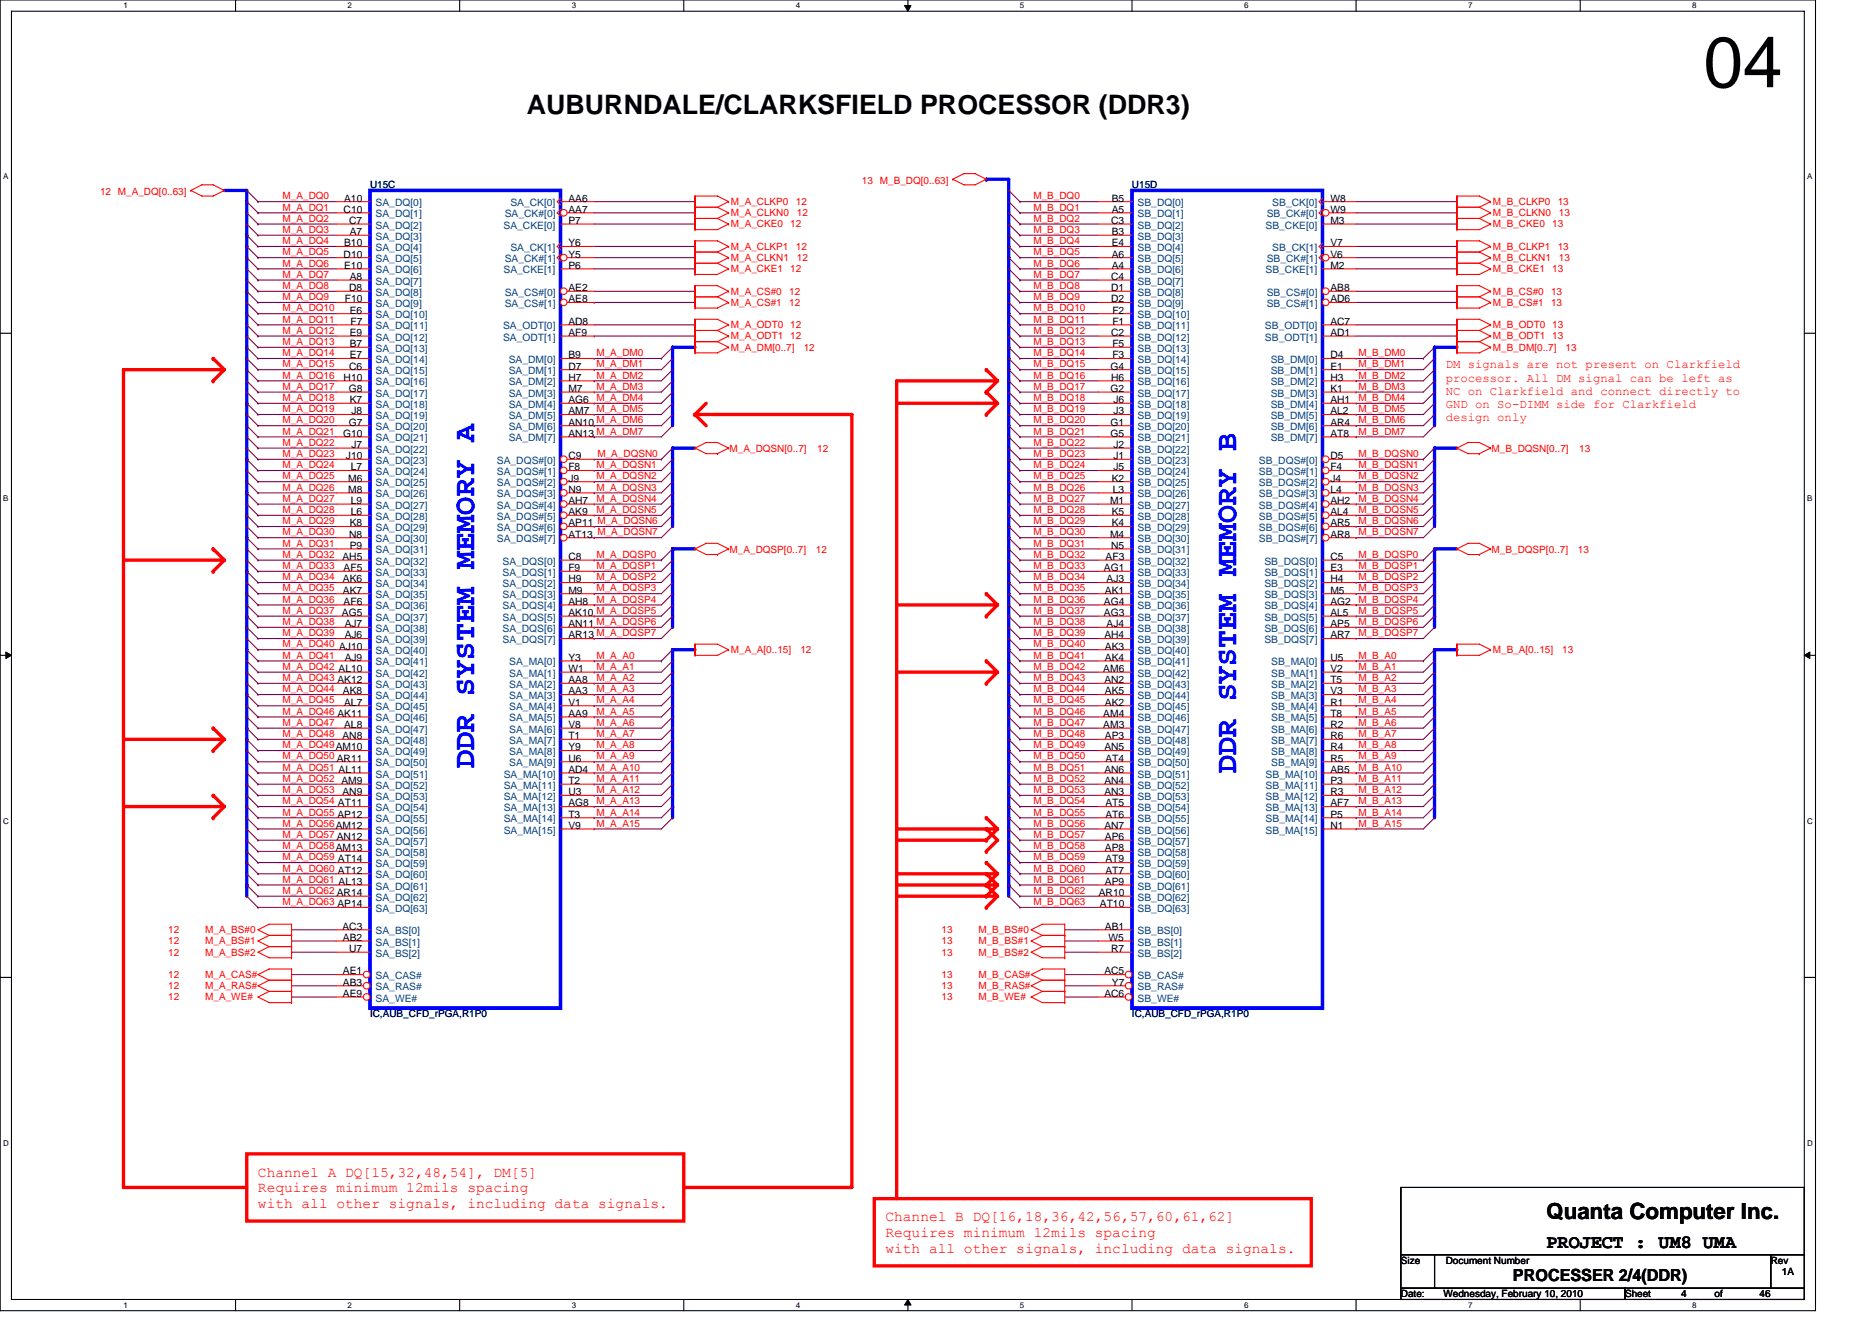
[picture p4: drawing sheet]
<svg xmlns="http://www.w3.org/2000/svg" width="297mm" height="210mm" viewBox="0 0 297 210" stroke-linecap="round" stroke-linejoin="round" font-family="sans-serif">
<defs><g id="words">
<text font-size="11.4" x="270.3" y="13.8">04</text>
<g font-size="4.8" fill="#00f">
<text x="75.2" y="122" transform="rotate(-90 75.2 122)">DDR SYSTEM MEMORY A</text>
<text x="196.1" y="122.7" transform="rotate(-90 196.1 122.7)">DDR SYSTEM MEMORY B</text>
</g>
<text font-size="4.3" x="83.6" y="18.2">AUBURNDALE/CLARKSFIELD PROCESSOR (DDR3)</text>
<text font-size="3.5" x="245.4" y="193.5">Quanta Computer Inc.</text>
<text font-size="3" x="245.4" y="198.1">PROJECT : UM8 UMA</text>
<text font-size="2.6" x="240.1" y="203.4">PROCESSER 2/4(DDR)</text>
<g font-size="2.3" fill="#f00">
<text x="40.9" y="186.8">Channel A DQ[15,32,48,54], DM[5]</text>
<text x="40.9" y="189.2">Requires minimum 12mils spacing</text>
<text x="40.9" y="191.7">with all other signals, including data signals.</text>
<text x="140.5" y="193.9">Channel B DQ[16,18,36,42,56,57,60,61,62]</text>
<text x="140.5" y="196.3">Requires minimum 12mils spacing</text>
<text x="140.5" y="198.8">with all other signals, including data signals.</text>
</g>
<g font-size="1.9" fill="#f00">
<text x="229.4" y="58.5">DM signals are not present on Clarkfield</text>
<text x="229.4" y="60.6">processor. All DM signal can be left as</text>
<text x="229.4" y="62.7">NC on Clarkfield and connect directly to</text>
<text x="229.4" y="64.7">GND on So-DIMM side for Clarkfield</text>
<text x="229.4" y="66.8">design only</text>
</g>
<g font-size="1.6" fill="#000080">
<text x="58.7" y="29.9">U15C</text>
<text x="179.6" y="29.9">U15D</text>
<text x="58.7" y="161.4">IC,AUB_CFD_rPGA,R1P0</text>
<text x="179.6" y="161.4">IC,AUB_CFD_rPGA,R1P0</text>
</g>
<g font-size="1.6" fill="#f00">
<text x="136.8" y="29.1">13 M_B_DQ[0..63]</text>
<text x="15.9" y="30.9">12 M_A_DQ[0..63]</text>
<text x="44.8" y="35.2">M_A_DQ2</text>
<text x="44.8" y="31.6">M_A_DQ0</text>
<text x="44.8" y="33.4">M_A_DQ1</text>
<text x="116" y="34.3">M_A_CLKN0</text>
<text x="116" y="32.5">M_A_CLKP0</text>
<text x="126.3" y="32.5">12</text>
<text x="126.4" y="34.3">12</text>
<text x="164" y="35.2">M_B_DQ2</text>
<text x="164" y="31.6">M_B_DQ0</text>
<text x="164" y="33.4">M_B_DQ1</text>
<text x="236.9" y="34.3">M_B_CLKN0</text>
<text x="236.9" y="32.5">M_B_CLKP0</text>
<text x="247.2" y="32.5">13</text>
<text x="247.3" y="34.3">13</text>
<text x="44.8" y="37">M_A_DQ3</text>
<text x="44.8" y="38.8">M_A_DQ4</text>
<text x="44.8" y="40.5">M_A_DQ5</text>
<text x="116" y="39.6">M_A_CLKP1</text>
<text x="116" y="41.4">M_A_CLKN1</text>
<text x="116" y="36.1">M_A_CKE0</text>
<text x="125.4" y="36.1">12</text>
<text x="126.3" y="39.6">12</text>
<text x="126.4" y="41.4">12</text>
<text x="164" y="37">M_B_DQ3</text>
<text x="164" y="38.8">M_B_DQ4</text>
<text x="164" y="40.5">M_B_DQ5</text>
<text x="236.9" y="39.6">M_B_CLKP1</text>
<text x="236.9" y="41.4">M_B_CLKN1</text>
<text x="236.9" y="36.1">M_B_CKE0</text>
<text x="246.3" y="36.1">13</text>
<text x="247.2" y="39.6">13</text>
<text x="247.3" y="41.4">13</text>
<text x="44.8" y="42.3">M_A_DQ6</text>
<text x="44.8" y="44.1">M_A_DQ7</text>
<text x="44.8" y="45.9">M_A_DQ8</text>
<text x="44.8" y="47.6">M_A_DQ9</text>
<text x="116" y="43.2">M_A_CKE1</text>
<text x="116" y="46.8">M_A_CS#0</text>
<text x="125.2" y="46.8">12</text>
<text x="125.4" y="43.2">12</text>
<text x="164" y="42.3">M_B_DQ6</text>
<text x="164" y="44.1">M_B_DQ7</text>
<text x="164" y="45.9">M_B_DQ8</text>
<text x="164" y="47.6">M_B_DQ9</text>
<text x="236.9" y="43.2">M_B_CKE1</text>
<text x="236.9" y="46.8">M_B_CS#0</text>
<text x="246.1" y="46.8">13</text>
<text x="246.3" y="43.2">13</text>
<text x="44.8" y="49.4">M_A_DQ10</text>
<text x="44.8" y="51.2">M_A_DQ11</text>
<text x="44.8" y="53">M_A_DQ12</text>
<text x="116" y="52.1">M_A_ODT0 12</text>
<text x="116" y="48.5">M_A_CS#1</text>
<text x="116" y="53.9">M_A_ODT1 12</text>
<text x="125.2" y="48.5">12</text>
<text x="164" y="49.4">M_B_DQ10</text>
<text x="164" y="51.2">M_B_DQ11</text>
<text x="164" y="53">M_B_DQ12</text>
<text x="236.9" y="52.1">M_B_ODT0 13</text>
<text x="236.9" y="48.5">M_B_CS#1</text>
<text x="236.9" y="53.9">M_B_ODT1 13</text>
<text x="246.1" y="48.5">13</text>
<text x="44.8" y="54.8">M_A_DQ13</text>
<text x="44.8" y="56.5">M_A_DQ14</text>
<text x="44.8" y="58.3">M_A_DQ15</text>
<text x="94.6" y="58.3">M_A_DM1</text>
<text x="94.6" y="56.5">M_A_DM0</text>
<text x="116" y="55.6">M_A_DM[0..7]</text>
<text x="127.5" y="55.6">12</text>
<text x="164" y="54.8">M_B_DQ13</text>
<text x="164" y="58.3">M_B_DQ15</text>
<text x="164" y="56.5">M_B_DQ14</text>
<text x="215.5" y="58.3">M_B_DM1</text>
<text x="215.5" y="56.5">M_B_DM0</text>
<text x="236.9" y="55.6">M_B_DM[0..7]</text>
<text x="248.4" y="55.6">13</text>
<text x="44.8" y="63.6">M_A_DQ18</text>
<text x="44.8" y="65.4">M_A_DQ19</text>
<text x="44.8" y="60.1">M_A_DQ16</text>
<text x="44.8" y="61.9">M_A_DQ17</text>
<text x="94.6" y="61.9">M_A_DM3</text>
<text x="94.6" y="60.1">M_A_DM2</text>
<text x="94.6" y="63.6">M_A_DM4</text>
<text x="164" y="63.6">M_B_DQ18</text>
<text x="164" y="65.4">M_B_DQ19</text>
<text x="164" y="60.1">M_B_DQ16</text>
<text x="164" y="61.9">M_B_DQ17</text>
<text x="215.5" y="61.9">M_B_DM3</text>
<text x="215.5" y="60.1">M_B_DM2</text>
<text x="215.5" y="65.4">M_B_DM5</text>
<text x="215.5" y="63.6">M_B_DM4</text>
<text x="44.8" y="69">M_A_DQ21</text>
<text x="44.8" y="67.2">M_A_DQ20</text>
<text x="44.8" y="70.8">M_A_DQ22</text>
<text x="115.8" y="71.8">M_A_DQSN[0..7]</text>
<text x="129.7" y="71.8">12</text>
<text x="164" y="69">M_B_DQ21</text>
<text x="164" y="67.2">M_B_DQ20</text>
<text x="164" y="70.8">M_B_DQ22</text>
<text x="215.5" y="67.2">M_B_DM6</text>
<text x="215.5" y="69">M_B_DM7</text>
<text x="236.7" y="71.8">M_B_DQSN[0..7]</text>
<text x="250.6" y="71.8">13</text>
<text x="44.8" y="72.5">M_A_DQ23</text>
<text x="44.8" y="74.3">M_A_DQ24</text>
<text x="44.8" y="77.9">M_A_DQ26</text>
<text x="44.8" y="76.1">M_A_DQ25</text>
<text x="94.6" y="74.3">M_A_DQSN1</text>
<text x="94.6" y="76.1">M_A_DQSN2</text>
<text x="94.6" y="77.9">M_A_DQSN3</text>
<text x="94.8" y="72.5">M_A_DQSN0</text>
<text x="164" y="72.5">M_B_DQ23</text>
<text x="164" y="76.1">M_B_DQ25</text>
<text x="164" y="74.3">M_B_DQ24</text>
<text x="164" y="77.9">M_B_DQ26</text>
<text x="215.5" y="72.5">M_B_DQSN0</text>
<text x="215.5" y="74.3">M_B_DQSN1</text>
<text x="215.5" y="76.1">M_B_DQSN2</text>
<text x="215.5" y="77.9">M_B_DQSN3</text>
<text x="44.8" y="81.4">M_A_DQ28</text>
<text x="44.8" y="83.2">M_A_DQ29</text>
<text x="44.8" y="79.7">M_A_DQ27</text>
<text x="94.6" y="79.7">M_A_DQSN4</text>
<text x="94.6" y="81.4">M_A_DQSN5</text>
<text x="164" y="81.4">M_B_DQ28</text>
<text x="164" y="83.2">M_B_DQ29</text>
<text x="164" y="79.7">M_B_DQ27</text>
<text x="215.5" y="79.7">M_B_DQSN4</text>
<text x="215.5" y="81.4">M_B_DQSN5</text>
<text x="215.5" y="83.2">M_B_DQSN6</text>
<text x="44.8" y="86.8">M_A_DQ31</text>
<text x="44.8" y="85">M_A_DQ30</text>
<text x="44.8" y="88.5">M_A_DQ32</text>
<text x="94.6" y="88.5">M_A_DQSP0</text>
<text x="115.8" y="87.8">M_A_DQSP[0..7]</text>
<text x="129.5" y="87.8">12</text>
<text x="164" y="88.5">M_B_DQ32</text>
<text x="164" y="85">M_B_DQ30</text>
<text x="164" y="86.8">M_B_DQ31</text>
<text x="215.5" y="88.5">M_B_DQSP0</text>
<text x="215.5" y="85">M_B_DQSN7</text>
<text x="236.7" y="87.8">M_B_DQSP[0..7]</text>
<text x="250.4" y="87.8">13</text>
<text x="44.8" y="92.1">M_A_DQ34</text>
<text x="44.8" y="93.9">M_A_DQ35</text>
<text x="44.8" y="95.7">M_A_DQ36</text>
<text x="44.8" y="90.3">M_A_DQ33</text>
<text x="94.6" y="90.3">M_A_DQSP1</text>
<text x="94.6" y="92.1">M_A_DQSP2</text>
<text x="94.6" y="93.9">M_A_DQSP3</text>
<text x="94.6" y="95.7">M_A_DQSP4</text>
<text x="164" y="92.1">M_B_DQ34</text>
<text x="164" y="93.9">M_B_DQ35</text>
<text x="164" y="95.7">M_B_DQ36</text>
<text x="164" y="90.3">M_B_DQ33</text>
<text x="215.5" y="90.3">M_B_DQSP1</text>
<text x="215.5" y="92.1">M_B_DQSP2</text>
<text x="215.5" y="93.9">M_B_DQSP3</text>
<text x="215.5" y="95.7">M_B_DQSP4</text>
<text x="44.8" y="97.4">M_A_DQ37</text>
<text x="44.8" y="99.2">M_A_DQ38</text>
<text x="44.8" y="101">M_A_DQ39</text>
<text x="164" y="97.4">M_B_DQ37</text>
<text x="164" y="101">M_B_DQ39</text>
<text x="164" y="99.2">M_B_DQ38</text>
<text x="215.5" y="97.4">M_B_DQSP5</text>
<text x="215.5" y="99.2">M_B_DQSP6</text>
<text x="215.5" y="101">M_B_DQSP7</text>
<text x="44.8" y="102.8">M_A_DQ40 AJ10</text>
<text x="44.8" y="106.3">M_A_DQ42 AL10</text>
<text x="44.8" y="104.5">M_A_DQ41</text>
<text x="94.6" y="106.3">M_A_A1</text>
<text x="94.6" y="104.5">M_A_A0</text>
<text x="116" y="103.7">M_A_A[0..15]</text>
<text x="127" y="103.7">12</text>
<text x="164" y="104.5">M_B_DQ41</text>
<text x="164" y="102.8">M_B_DQ40</text>
<text x="164" y="106.3">M_B_DQ42</text>
<text x="215.5" y="106.3">M_B_A1</text>
<text x="215.5" y="104.5">M_B_A0</text>
<text x="236.9" y="103.7">M_B_A[0..15]</text>
<text x="247.9" y="103.7">13</text>
<text x="44.8" y="113.4">M_A_DQ46 AK11</text>
<text x="44.8" y="109.9">M_A_DQ44</text>
<text x="44.8" y="111.7">M_A_DQ45</text>
<text x="44.8" y="108.1">M_A_DQ43 AK12</text>
<text x="94.6" y="108.1">M_A_A2</text>
<text x="94.6" y="109.9">M_A_A3</text>
<text x="94.6" y="113.4">M_A_A5</text>
<text x="94.6" y="111.7">M_A_A4</text>
<text x="164" y="113.4">M_B_DQ46</text>
<text x="164" y="109.9">M_B_DQ44</text>
<text x="164" y="111.7">M_B_DQ45</text>
<text x="164" y="108.1">M_B_DQ43</text>
<text x="215.5" y="108.1">M_B_A2</text>
<text x="215.5" y="109.9">M_B_A3</text>
<text x="215.5" y="113.4">M_B_A5</text>
<text x="215.5" y="111.7">M_B_A4</text>
<text x="44.8" y="115.2">M_A_DQ47</text>
<text x="44.8" y="118.8">M_A_DQ49AM10</text>
<text x="44.8" y="117">M_A_DQ48</text>
<text x="94.6" y="118.8">M_A_A8</text>
<text x="94.6" y="115.2">M_A_A6</text>
<text x="94.6" y="117">M_A_A7</text>
<text x="164" y="115.2">M_B_DQ47</text>
<text x="164" y="117">M_B_DQ48</text>
<text x="164" y="118.8">M_B_DQ49</text>
<text x="215.5" y="118.8">M_B_A8</text>
<text x="215.5" y="115.2">M_B_A6</text>
<text x="215.5" y="117">M_B_A7</text>
<text x="44.8" y="124.1">M_A_DQ52 AM9</text>
<text x="44.8" y="125.9">M_A_DQ53</text>
<text x="44.8" y="122.3">M_A_DQ51 AL11</text>
<text x="44.8" y="120.5">M_A_DQ50 AR11</text>
<text x="94.6" y="120.5">M_A_A9</text>
<text x="94.6" y="122.3">M_A_A10</text>
<text x="94.6" y="124.1">M_A_A11</text>
<text x="94.6" y="125.9">M_A_A12</text>
<text x="164" y="125.9">M_B_DQ53</text>
<text x="164" y="122.3">M_B_DQ51</text>
<text x="164" y="120.5">M_B_DQ50</text>
<text x="164" y="124.1">M_B_DQ52</text>
<text x="215.5" y="120.5">M_B_A9</text>
<text x="215.5" y="122.3">M_B_A10</text>
<text x="215.5" y="124.1">M_B_A11</text>
<text x="215.5" y="125.9">M_B_A12</text>
<text x="44.8" y="127.7">M_A_DQ54 AT11</text>
<text x="44.8" y="131.2">M_A_DQ56AM12</text>
<text x="44.8" y="129.4">M_A_DQ55 AP12</text>
<text x="94.6" y="131.2">M_A_A15</text>
<text x="94.6" y="129.4">M_A_A14</text>
<text x="94.6" y="127.7">M_A_A13</text>
<text x="164" y="131.2">M_B_DQ56</text>
<text x="164" y="127.7">M_B_DQ54</text>
<text x="164" y="129.4">M_B_DQ55</text>
<text x="215.5" y="131.2">M_B_A15</text>
<text x="215.5" y="129.4">M_B_A14</text>
<text x="215.5" y="127.7">M_B_A13</text>
<text x="44.8" y="134.8">M_A_DQ58AM13</text>
<text x="44.8" y="136.5">M_A_DQ59 AT14</text>
<text x="44.8" y="133">M_A_DQ57 AN12</text>
<text x="164" y="133">M_B_DQ57</text>
<text x="164" y="134.8">M_B_DQ58</text>
<text x="164" y="136.5">M_B_DQ59</text>
<text x="44.8" y="140.1">M_A_DQ61 AL13</text>
<text x="44.8" y="138.3">M_A_DQ60 AT12</text>
<text x="44.8" y="141.9">M_A_DQ62 AR14</text>
<text x="44.8" y="143.7">M_A_DQ63 AP14</text>
<text x="164" y="143.7">M_B_DQ63</text>
<text x="164" y="141.9">M_B_DQ62</text>
<text x="164" y="140.1">M_B_DQ61</text>
<text x="164" y="138.3">M_B_DQ60</text>
<text x="26.7" y="149.9">12</text>
<text x="26.7" y="148.1">12</text>
<text x="32.6" y="149.9">M_A_BS#1</text>
<text x="32.6" y="148.1">M_A_BS#0</text>
<text x="149.4" y="148.1">13</text>
<text x="149.4" y="149.9">13</text>
<text x="155.3" y="148.1">M_B_BS#0</text>
<text x="155.3" y="149.9">M_B_BS#1</text>
<text x="26.7" y="151.7">12</text>
<text x="26.7" y="155.2">12</text>
<text x="32.6" y="151.7">M_A_BS#2</text>
<text x="32.6" y="155.2">M_A_CAS#</text>
<text x="149.4" y="155.2">13</text>
<text x="149.4" y="151.7">13</text>
<text x="155.3" y="155.2">M_B_CAS#</text>
<text x="155.3" y="151.7">M_B_BS#2</text>
<text x="26.7" y="157">12</text>
<text x="26.7" y="158.8">12</text>
<text x="32.6" y="157">M_A_RAS#</text>
<text x="32.6" y="158.8">M_A_WE#</text>
<text x="149.4" y="157">13</text>
<text x="149.4" y="158.8">13</text>
<text x="155.3" y="157">M_B_RAS#</text>
<text x="155.3" y="158.8">M_B_WE#</text>
</g>
<g font-size="1.6">
<text x="54.5" y="33.8">C10</text>
<text x="54.6" y="32">A10</text>
<text x="55.4" y="35.5">C7</text>
<text x="90.2" y="35.5">P7</text>
<text x="90.2" y="32">AA6</text>
<text x="90.2" y="33.8">AA7</text>
<text x="176.3" y="35.5">C3</text>
<text x="176.4" y="32">B5</text>
<text x="176.4" y="33.8">A5</text>
<text x="211.1" y="35.5">M3</text>
<text x="211.1" y="32">W8</text>
<text x="211.1" y="33.8">W9</text>
<text x="54.5" y="40.9">D10</text>
<text x="54.6" y="39.1">B10</text>
<text x="55.5" y="37.3">A7</text>
<text x="90.2" y="39.1">Y6</text>
<text x="90.2" y="40.9">Y5</text>
<text x="176.4" y="37.3">B3</text>
<text x="176.4" y="39.1">E4</text>
<text x="176.4" y="40.9">A6</text>
<text x="211.1" y="39.1">V7</text>
<text x="211.1" y="40.9">V6</text>
<text x="54.6" y="42.7">E10</text>
<text x="54.7" y="48">F10</text>
<text x="55.4" y="46.2">D8</text>
<text x="55.5" y="44.4">A8</text>
<text x="90.2" y="42.7">P6</text>
<text x="90.2" y="46.2">AE2</text>
<text x="90.2" y="48">AE8</text>
<text x="176.3" y="44.4">C4</text>
<text x="176.3" y="46.2">D1</text>
<text x="176.3" y="48">D2</text>
<text x="176.4" y="42.7">A4</text>
<text x="211.1" y="42.7">M2</text>
<text x="211.1" y="46.2">AB8</text>
<text x="211.1" y="48">AD6</text>
<text x="55.5" y="49.8">E6</text>
<text x="55.5" y="53.3">E9</text>
<text x="55.6" y="51.5">F7</text>
<text x="90.2" y="51.5">AD8</text>
<text x="90.2" y="53.3">AF9</text>
<text x="176.3" y="53.3">C2</text>
<text x="176.5" y="49.8">F2</text>
<text x="176.5" y="51.5">F1</text>
<text x="211.1" y="51.5">AC7</text>
<text x="211.1" y="53.3">AD1</text>
<text x="55.4" y="58.7">C6</text>
<text x="55.5" y="55.1">B7</text>
<text x="55.5" y="56.9">E7</text>
<text x="90.2" y="56.9">B9</text>
<text x="90.2" y="58.7">D7</text>
<text x="176.2" y="58.7">G4</text>
<text x="176.5" y="55.1">F5</text>
<text x="176.5" y="56.9">F3</text>
<text x="211.1" y="56.9">D4</text>
<text x="211.1" y="58.7">E1</text>
<text x="54.5" y="60.4">H10</text>
<text x="55.3" y="62.2">G8</text>
<text x="55.5" y="64">K7</text>
<text x="55.8" y="65.8">J8</text>
<text x="90.2" y="60.4">H7</text>
<text x="90.2" y="62.2">M7</text>
<text x="90.2" y="64">AG6</text>
<text x="90.2" y="65.8">AM7 M_A_DM5</text>
<text x="176.2" y="62.2">G2</text>
<text x="176.3" y="60.4">H6</text>
<text x="176.7" y="64">J6</text>
<text x="176.7" y="65.8">J3</text>
<text x="211.1" y="60.4">H3</text>
<text x="211.1" y="62.2">K1</text>
<text x="211.1" y="64">AH1</text>
<text x="211.1" y="65.8">AL2</text>
<text x="54.4" y="69.3">G10</text>
<text x="55.3" y="67.5">G7</text>
<text x="55.8" y="71.1">J7</text>
<text x="90.2" y="67.5">AN10 M_A_DM6</text>
<text x="90.2" y="69.3">AN13 M_A_DM7</text>
<text x="176.2" y="67.5">G1</text>
<text x="176.2" y="69.3">G5</text>
<text x="176.7" y="71.1">J2</text>
<text x="211.1" y="67.5">AR4</text>
<text x="211.1" y="69.3">AT8</text>
<text x="54.9" y="72.9">J10</text>
<text x="55.2" y="76.4">M6</text>
<text x="55.7" y="74.7">L7</text>
<text x="90.2" y="72.9">C9</text>
<text x="90.2" y="74.7">F8</text>
<text x="90.2" y="76.4">J9</text>
<text x="176.4" y="76.4">K2</text>
<text x="176.7" y="72.9">J1</text>
<text x="176.7" y="74.7">J5</text>
<text x="211.1" y="72.9">D5</text>
<text x="211.1" y="74.7">F4</text>
<text x="211.1" y="76.4">J4</text>
<text x="55.2" y="78.2">M8</text>
<text x="55.5" y="83.5">K8</text>
<text x="55.7" y="80">L9</text>
<text x="55.7" y="81.8">L6</text>
<text x="90.2" y="78.2">N9</text>
<text x="90.2" y="80">AH7</text>
<text x="90.2" y="81.8">AK9</text>
<text x="90.2" y="83.5">AP11 M_A_DQSN6</text>
<text x="176.1" y="80">M1</text>
<text x="176.4" y="81.8">K5</text>
<text x="176.4" y="83.5">K4</text>
<text x="176.6" y="78.2">L3</text>
<text x="211.1" y="80">AH2</text>
<text x="211.1" y="81.8">AL4</text>
<text x="211.1" y="83.5">AR5</text>
<text x="211.1" y="78.2">L4</text>
<text x="54.3" y="88.9">AH5</text>
<text x="55.4" y="85.3">N8</text>
<text x="55.5" y="87.1">P9</text>
<text x="90.2" y="88.9">C8</text>
<text x="90.2" y="85.3">AT13 M_A_DQSN7</text>
<text x="175.4" y="88.9">AF3</text>
<text x="176.1" y="85.3">M4</text>
<text x="176.3" y="87.1">N5</text>
<text x="211.1" y="88.9">C5</text>
<text x="211.1" y="85.3">AR8</text>
<text x="54.4" y="92.4">AK6</text>
<text x="54.4" y="94.2">AK7</text>
<text x="54.5" y="90.7">AF5</text>
<text x="54.5" y="96">AF6</text>
<text x="90.2" y="90.7">F9</text>
<text x="90.2" y="92.4">H9</text>
<text x="90.2" y="94.2">M9</text>
<text x="90.2" y="96">AH8</text>
<text x="175.2" y="90.7">AG1</text>
<text x="175.2" y="96">AG4</text>
<text x="175.3" y="94.2">AK1</text>
<text x="175.6" y="92.4">AJ3</text>
<text x="211.1" y="96">AG2</text>
<text x="211.1" y="90.7">E3</text>
<text x="211.1" y="92.4">H4</text>
<text x="211.1" y="94.2">M5</text>
<text x="54.2" y="97.8">AG5</text>
<text x="54.7" y="99.5">AJ7</text>
<text x="54.7" y="101.3">AJ6</text>
<text x="90.2" y="97.8">AK10 M_A_DQSP5</text>
<text x="90.2" y="99.5">AN11 M_A_DQSP6</text>
<text x="90.2" y="101.3">AR13 M_A_DQSP7</text>
<text x="175.2" y="97.8">AG3</text>
<text x="175.2" y="101.3">AH4</text>
<text x="175.6" y="99.5">AJ4</text>
<text x="211.1" y="97.8">AL5</text>
<text x="211.1" y="99.5">AP5</text>
<text x="211.1" y="101.3">AR7</text>
<text x="54.7" y="104.9">AJ9</text>
<text x="90.2" y="104.9">Y3</text>
<text x="90.2" y="106.7">W1</text>
<text x="175.1" y="106.7">AM6</text>
<text x="175.3" y="103.1">AK3</text>
<text x="175.3" y="104.9">AK4</text>
<text x="211.1" y="104.9">U5</text>
<text x="211.1" y="106.7">V2</text>
<text x="54.4" y="110.2">AK8</text>
<text x="54.6" y="112">AL7</text>
<text x="90.2" y="108.4">AA8</text>
<text x="90.2" y="110.2">AA3</text>
<text x="90.2" y="112">V1</text>
<text x="90.2" y="113.8">AA9</text>
<text x="175.1" y="113.8">AM4</text>
<text x="175.2" y="108.4">AN2</text>
<text x="175.3" y="110.2">AK5</text>
<text x="175.3" y="112">AK2</text>
<text x="211.1" y="108.4">T5</text>
<text x="211.1" y="110.2">V3</text>
<text x="211.1" y="112">R1</text>
<text x="211.1" y="113.8">T8</text>
<text x="54.3" y="117.3">AN8</text>
<text x="54.6" y="115.5">AL8</text>
<text x="90.2" y="115.5">V8</text>
<text x="90.2" y="117.3">T1</text>
<text x="90.2" y="119.1">Y9</text>
<text x="175.1" y="115.5">AM3</text>
<text x="175.2" y="119.1">AN5</text>
<text x="175.3" y="117.3">AP3</text>
<text x="211.1" y="115.5">R2</text>
<text x="211.1" y="117.3">R6</text>
<text x="211.1" y="119.1">R4</text>
<text x="90.2" y="120.9">U6</text>
<text x="90.2" y="122.7">AD4</text>
<text x="90.2" y="124.4">T2</text>
<text x="175.2" y="122.7">AN6</text>
<text x="175.2" y="124.4">AN4</text>
<text x="175.4" y="120.9">AT4</text>
<text x="211.1" y="120.9">R5</text>
<text x="211.1" y="122.7">AB5</text>
<text x="211.1" y="124.4">P3</text>
<text x="54.3" y="126.2">AN9</text>
<text x="90.2" y="126.2">U3</text>
<text x="90.2" y="128">AG8</text>
<text x="90.2" y="129.8">T3</text>
<text x="90.2" y="131.6">V9</text>
<text x="175.2" y="126.2">AN3</text>
<text x="175.2" y="131.6">AN7</text>
<text x="175.4" y="128">AT5</text>
<text x="175.4" y="129.8">AT6</text>
<text x="211.1" y="126.2">R3</text>
<text x="211.1" y="128">AF7</text>
<text x="211.1" y="129.8">P5</text>
<text x="211.1" y="131.6">N1</text>
<text x="175.3" y="133.3">AP6</text>
<text x="175.3" y="135.1">AP8</text>
<text x="175.4" y="136.9">AT9</text>
<text x="174.3" y="142.2">AR10</text>
<text x="174.5" y="144">AT10</text>
<text x="175.3" y="140.4">AP9</text>
<text x="175.4" y="138.7">AT7</text>
<text x="54.3" y="147.6">AC3</text>
<text x="54.4" y="149.3">AB2</text>
<text x="175.3" y="147.6">AB1</text>
<text x="175.9" y="149.3">W5</text>
<text x="54.4" y="154.7">AE1</text>
<text x="55.4" y="151.1">U7</text>
<text x="175.2" y="154.7">AC5</text>
<text x="176.3" y="151.1">R7</text>
<text x="54.4" y="156.4">AB3</text>
<text x="54.4" y="158.2">AE9</text>
<text x="175.2" y="158.2">AC6</text>
<text x="176.4" y="156.4">Y7</text>
<text x="222.3" y="200.6">Size</text>
<text x="229.4" y="200.6">Document Number</text>
<text x="281" y="200.6">Rev</text>
<text x="282.7" y="202.3">1A</text>
<text x="222.3" y="205.9">Date:</text>
<text x="229" y="205.9">Wednesday, February 10, 2010</text>
<text x="257.8" y="205.9">Sheet</text>
<text x="266.7" y="205.9">4</text>
<text x="272.1" y="205.9">of</text>
<text x="279.2" y="205.9">46</text>
</g>
<g font-size="1.6" fill="#004080">
<text x="59.6" y="32.7">SA_DQ[0]</text>
<text x="59.6" y="34.5">SA_DQ[1]</text>
<text x="80.1" y="34.5">SA_CK#[0]</text>
<text x="81" y="32.7">SA_CK[0]</text>
<text x="180.5" y="32.7">SB_DQ[0]</text>
<text x="180.5" y="34.5">SB_DQ[1]</text>
<text x="201" y="34.5">SB_CK#[0]</text>
<text x="201.9" y="32.7">SB_CK[0]</text>
<text x="59.6" y="36.3">SA_DQ[2]</text>
<text x="59.6" y="38.1">SA_DQ[3]</text>
<text x="59.6" y="39.8">SA_DQ[4]</text>
<text x="59.6" y="41.6">SA_DQ[5]</text>
<text x="79.9" y="36.3">SA_CKE[0]</text>
<text x="80.1" y="41.6">SA_CK#[1]</text>
<text x="81" y="39.8">SA_CK[1]</text>
<text x="180.5" y="36.3">SB_DQ[2]</text>
<text x="180.5" y="38.1">SB_DQ[3]</text>
<text x="180.5" y="39.8">SB_DQ[4]</text>
<text x="180.5" y="41.6">SB_DQ[5]</text>
<text x="200.8" y="36.3">SB_CKE[0]</text>
<text x="201" y="41.6">SB_CK#[1]</text>
<text x="201.9" y="39.8">SB_CK[1]</text>
<text x="59.6" y="43.4">SA_DQ[6]</text>
<text x="59.6" y="45.2">SA_DQ[7]</text>
<text x="59.6" y="46.9">SA_DQ[8]</text>
<text x="79.9" y="43.4">SA_CKE[1]</text>
<text x="80.1" y="46.9">SA_CS#[0]</text>
<text x="180.5" y="43.4">SB_DQ[6]</text>
<text x="180.5" y="45.2">SB_DQ[7]</text>
<text x="180.5" y="46.9">SB_DQ[8]</text>
<text x="200.8" y="43.4">SB_CKE[1]</text>
<text x="201" y="46.9">SB_CS#[0]</text>
<text x="59.6" y="48.7">SA_DQ[9]</text>
<text x="59.6" y="50.5">SA_DQ[10]</text>
<text x="59.6" y="52.3">SA_DQ[11]</text>
<text x="79.8" y="52.3">SA_ODT[0]</text>
<text x="80.1" y="48.7">SA_CS#[1]</text>
<text x="180.5" y="48.7">SB_DQ[9]</text>
<text x="180.5" y="50.5">SB_DQ[10]</text>
<text x="180.5" y="52.3">SB_DQ[11]</text>
<text x="200.7" y="52.3">SB_ODT[0]</text>
<text x="201" y="48.7">SB_CS#[1]</text>
<text x="59.6" y="54.1">SA_DQ[12]</text>
<text x="59.6" y="55.8">SA_DQ[13]</text>
<text x="59.6" y="57.6">SA_DQ[14]</text>
<text x="59.6" y="59.4">SA_DQ[15]</text>
<text x="79.8" y="54.1">SA_ODT[1]</text>
<text x="80.7" y="57.6">SA_DM[0]</text>
<text x="80.7" y="59.4">SA_DM[1]</text>
<text x="180.5" y="54.1">SB_DQ[12]</text>
<text x="180.5" y="55.8">SB_DQ[13]</text>
<text x="180.5" y="57.6">SB_DQ[14]</text>
<text x="180.5" y="59.4">SB_DQ[15]</text>
<text x="200.7" y="54.1">SB_ODT[1]</text>
<text x="201.6" y="57.6">SB_DM[0]</text>
<text x="201.6" y="59.4">SB_DM[1]</text>
<text x="59.6" y="61.2">SA_DQ[16]</text>
<text x="59.6" y="62.9">SA_DQ[17]</text>
<text x="59.6" y="64.7">SA_DQ[18]</text>
<text x="80.7" y="61.2">SA_DM[2]</text>
<text x="80.7" y="62.9">SA_DM[3]</text>
<text x="80.7" y="64.7">SA_DM[4]</text>
<text x="180.5" y="61.2">SB_DQ[16]</text>
<text x="180.5" y="62.9">SB_DQ[17]</text>
<text x="180.5" y="64.7">SB_DQ[18]</text>
<text x="201.6" y="61.2">SB_DM[2]</text>
<text x="201.6" y="62.9">SB_DM[3]</text>
<text x="201.6" y="64.7">SB_DM[4]</text>
<text x="59.6" y="66.5">SA_DQ[19]</text>
<text x="59.6" y="68.3">SA_DQ[20]</text>
<text x="59.6" y="70.1">SA_DQ[21]</text>
<text x="59.6" y="71.8">SA_DQ[22]</text>
<text x="80.7" y="66.5">SA_DM[5]</text>
<text x="80.7" y="68.3">SA_DM[6]</text>
<text x="80.7" y="70.1">SA_DM[7]</text>
<text x="180.5" y="66.5">SB_DQ[19]</text>
<text x="180.5" y="68.3">SB_DQ[20]</text>
<text x="180.5" y="70.1">SB_DQ[21]</text>
<text x="180.5" y="71.8">SB_DQ[22]</text>
<text x="201.6" y="66.5">SB_DM[5]</text>
<text x="201.6" y="68.3">SB_DM[6]</text>
<text x="201.6" y="70.1">SB_DM[7]</text>
<text x="59.6" y="73.6">SA_DQ[23]</text>
<text x="59.6" y="75.4">SA_DQ[24]</text>
<text x="59.6" y="77.2">SA_DQ[25]</text>
<text x="78.8" y="73.6">SA_DQS#[0]</text>
<text x="78.8" y="75.4">SA_DQS#[1]</text>
<text x="78.8" y="77.2">SA_DQS#[2]</text>
<text x="180.5" y="73.6">SB_DQ[23]</text>
<text x="180.5" y="75.4">SB_DQ[24]</text>
<text x="180.5" y="77.2">SB_DQ[25]</text>
<text x="199.7" y="73.6">SB_DQS#[0]</text>
<text x="199.7" y="75.4">SB_DQS#[1]</text>
<text x="199.7" y="77.2">SB_DQS#[2]</text>
<text x="59.6" y="79">SA_DQ[26]</text>
<text x="59.6" y="80.7">SA_DQ[27]</text>
<text x="59.6" y="82.5">SA_DQ[28]</text>
<text x="78.8" y="79">SA_DQS#[3]</text>
<text x="78.8" y="80.7">SA_DQS#[4]</text>
<text x="78.8" y="82.5">SA_DQS#[5]</text>
<text x="180.5" y="79">SB_DQ[26]</text>
<text x="180.5" y="80.7">SB_DQ[27]</text>
<text x="180.5" y="82.5">SB_DQ[28]</text>
<text x="199.7" y="80.7">SB_DQS#[4]</text>
<text x="199.7" y="82.5">SB_DQS#[5]</text>
<text x="199.7" y="79">SB_DQS#[3]</text>
<text x="59.6" y="84.3">SA_DQ[29]</text>
<text x="59.6" y="86.1">SA_DQ[30]</text>
<text x="59.6" y="87.8">SA_DQ[31]</text>
<text x="59.6" y="89.6">SA_DQ[32]</text>
<text x="78.8" y="84.3">SA_DQS#[6]</text>
<text x="78.8" y="86.1">SA_DQS#[7]</text>
<text x="79.7" y="89.6">SA_DQS[0]</text>
<text x="180.5" y="84.3">SB_DQ[29]</text>
<text x="180.5" y="86.1">SB_DQ[30]</text>
<text x="180.5" y="87.8">SB_DQ[31]</text>
<text x="180.5" y="89.6">SB_DQ[32]</text>
<text x="199.7" y="84.3">SB_DQS#[6]</text>
<text x="199.7" y="86.1">SB_DQS#[7]</text>
<text x="200.6" y="89.6">SB_DQS[0]</text>
<text x="59.6" y="91.4">SA_DQ[33]</text>
<text x="59.6" y="93.2">SA_DQ[34]</text>
<text x="59.6" y="95">SA_DQ[35]</text>
<text x="79.7" y="91.4">SA_DQS[1]</text>
<text x="79.7" y="93.2">SA_DQS[2]</text>
<text x="79.7" y="95">SA_DQS[3]</text>
<text x="180.5" y="91.4">SB_DQ[33]</text>
<text x="180.5" y="93.2">SB_DQ[34]</text>
<text x="180.5" y="95">SB_DQ[35]</text>
<text x="200.6" y="91.4">SB_DQS[1]</text>
<text x="200.6" y="93.2">SB_DQS[2]</text>
<text x="200.6" y="95">SB_DQS[3]</text>
<text x="59.6" y="96.7">SA_DQ[36]</text>
<text x="59.6" y="98.5">SA_DQ[37]</text>
<text x="59.6" y="100.3">SA_DQ[38]</text>
<text x="79.7" y="96.7">SA_DQS[4]</text>
<text x="79.7" y="98.5">SA_DQS[5]</text>
<text x="79.7" y="100.3">SA_DQS[6]</text>
<text x="180.5" y="96.7">SB_DQ[36]</text>
<text x="180.5" y="98.5">SB_DQ[37]</text>
<text x="180.5" y="100.3">SB_DQ[38]</text>
<text x="200.6" y="96.7">SB_DQS[4]</text>
<text x="200.6" y="98.5">SB_DQS[5]</text>
<text x="200.6" y="100.3">SB_DQS[6]</text>
<text x="59.6" y="102.1">SA_DQ[39]</text>
<text x="59.6" y="103.8">SA_DQ[40]</text>
<text x="59.6" y="105.6">SA_DQ[41]</text>
<text x="59.6" y="107.4">SA_DQ[42]</text>
<text x="79.7" y="102.1">SA_DQS[7]</text>
<text x="80.8" y="105.6">SA_MA[0]</text>
<text x="80.8" y="107.4">SA_MA[1]</text>
<text x="180.5" y="102.1">SB_DQ[39]</text>
<text x="180.5" y="103.8">SB_DQ[40]</text>
<text x="180.5" y="105.6">SB_DQ[41]</text>
<text x="180.5" y="107.4">SB_DQ[42]</text>
<text x="200.6" y="102.1">SB_DQS[7]</text>
<text x="201.7" y="105.6">SB_MA[0]</text>
<text x="201.7" y="107.4">SB_MA[1]</text>
<text x="59.6" y="109.2">SA_DQ[43]</text>
<text x="59.6" y="111">SA_DQ[44]</text>
<text x="59.6" y="112.7">SA_DQ[45]</text>
<text x="80.8" y="109.2">SA_MA[2]</text>
<text x="80.8" y="111">SA_MA[3]</text>
<text x="80.8" y="112.7">SA_MA[4]</text>
<text x="180.5" y="109.2">SB_DQ[43]</text>
<text x="180.5" y="111">SB_DQ[44]</text>
<text x="180.5" y="112.7">SB_DQ[45]</text>
<text x="201.7" y="109.2">SB_MA[2]</text>
<text x="201.7" y="111">SB_MA[3]</text>
<text x="201.7" y="112.7">SB_MA[4]</text>
<text x="59.6" y="114.5">SA_DQ[46]</text>
<text x="59.6" y="116.3">SA_DQ[47]</text>
<text x="59.6" y="118.1">SA_DQ[48]</text>
<text x="59.6" y="119.8">SA_DQ[49]</text>
<text x="80.8" y="114.5">SA_MA[5]</text>
<text x="80.8" y="116.3">SA_MA[6]</text>
<text x="80.8" y="118.1">SA_MA[7]</text>
<text x="80.8" y="119.8">SA_MA[8]</text>
<text x="180.5" y="114.5">SB_DQ[46]</text>
<text x="180.5" y="116.3">SB_DQ[47]</text>
<text x="180.5" y="118.1">SB_DQ[48]</text>
<text x="180.5" y="119.8">SB_DQ[49]</text>
<text x="201.7" y="114.5">SB_MA[5]</text>
<text x="201.7" y="116.3">SB_MA[6]</text>
<text x="201.7" y="118.1">SB_MA[7]</text>
<text x="201.7" y="119.8">SB_MA[8]</text>
<text x="59.6" y="121.6">SA_DQ[50]</text>
<text x="59.6" y="123.4">SA_DQ[51]</text>
<text x="59.6" y="125.2">SA_DQ[52]</text>
<text x="79.9" y="123.4">SA_MA[10]</text>
<text x="79.9" y="125.2">SA_MA[11]</text>
<text x="80.8" y="121.6">SA_MA[9]</text>
<text x="180.5" y="121.6">SB_DQ[50]</text>
<text x="180.5" y="123.4">SB_DQ[51]</text>
<text x="180.5" y="125.2">SB_DQ[52]</text>
<text x="200.8" y="123.4">SB_MA[10]</text>
<text x="200.8" y="125.2">SB_MA[11]</text>
<text x="201.7" y="121.6">SB_MA[9]</text>
<text x="59.6" y="127">SA_DQ[53]</text>
<text x="59.6" y="128.7">SA_DQ[54]</text>
<text x="59.6" y="130.5">SA_DQ[55]</text>
<text x="79.9" y="127">SA_MA[12]</text>
<text x="79.9" y="128.7">SA_MA[13]</text>
<text x="79.9" y="130.5">SA_MA[14]</text>
<text x="180.5" y="127">SB_DQ[53]</text>
<text x="180.5" y="128.7">SB_DQ[54]</text>
<text x="180.5" y="130.5">SB_DQ[55]</text>
<text x="200.8" y="127">SB_MA[12]</text>
<text x="200.8" y="128.7">SB_MA[13]</text>
<text x="200.8" y="130.5">SB_MA[14]</text>
<text x="59.6" y="132.3">SA_DQ[56]</text>
<text x="59.6" y="134.1">SA_DQ[57]</text>
<text x="59.6" y="135.8">SA_DQ[58]</text>
<text x="59.6" y="137.6">SA_DQ[59]</text>
<text x="79.9" y="132.3">SA_MA[15]</text>
<text x="180.5" y="132.3">SB_DQ[56]</text>
<text x="180.5" y="134.1">SB_DQ[57]</text>
<text x="180.5" y="135.8">SB_DQ[58]</text>
<text x="180.5" y="137.6">SB_DQ[59]</text>
<text x="200.8" y="132.3">SB_MA[15]</text>
<text x="59.6" y="139.4">SA_DQ[60]</text>
<text x="59.6" y="141.2">SA_DQ[61]</text>
<text x="59.6" y="143">SA_DQ[62]</text>
<text x="180.5" y="139.4">SB_DQ[60]</text>
<text x="180.5" y="141.2">SB_DQ[61]</text>
<text x="180.5" y="143">SB_DQ[62]</text>
<text x="59.6" y="148.3">SA_BS[0]</text>
<text x="59.6" y="144.7">SA_DQ[63]</text>
<text x="180.5" y="148.3">SB_BS[0]</text>
<text x="180.5" y="144.7">SB_DQ[63]</text>
<text x="59.6" y="150.1">SA_BS[1]</text>
<text x="59.6" y="151.8">SA_BS[2]</text>
<text x="59.6" y="155.4">SA_CAS#</text>
<text x="180.5" y="150.1">SB_BS[1]</text>
<text x="180.5" y="151.8">SB_BS[2]</text>
<text x="180.5" y="155.4">SB_CAS#</text>
<text x="59.6" y="157.2">SA_RAS#</text>
<text x="59.6" y="159">SA_WE#</text>
<text x="180.5" y="157.2">SB_RAS#</text>
<text x="180.5" y="159">SB_WE#</text>
</g>
<g font-size="1.3">
<text x="19.6" y="1.3">1</text>
<text x="55.2" y="1.3">2</text>
<text x="90.7" y="1.3">3</text>
<text x="126.3" y="1.3">4</text>
<text x="161.8" y="1.3">5</text>
<text x="197.4" y="1.3">6</text>
<text x="233" y="1.3">7</text>
<text x="268.5" y="1.3">8</text>
<text x=".5" y="28.5">A</text>
<text x="286.7" y="28.5">A</text>
<text x=".5" y="79.6">B</text>
<text x="286.7" y="79.6">B</text>
<text x=".5" y="130.7">C</text>
<text x="286.7" y="130.7">C</text>
<text x=".5" y="181.8">D</text>
<text x="286.7" y="181.8">D</text>
<text x="19.6" y="207.6">1</text>
<text x="55.2" y="207.6">2</text>
<text x="90.7" y="207.6">3</text>
<text x="126.3" y="207.6">4</text>
<text x="161.8" y="207.6">5</text>
<text x="197.4" y="207.6">6</text>
<text x="233" y="207.6">7</text>
<text x="268.5" y="207.6">8</text>
</g>
</g></defs>
<path d="M0 0h288.1v208h-288.1zM1.8 1.8h284.5v204.4h-284.5z" fill="none" stroke="#000" stroke-width=".17"/>
<g fill="#fff">
<path d="M19.6 .2h.7v1.4h-.7z"/>
<path d="M19.6 206.4h.7v1.5h-.7z"/>
</g>
<path d="M37.4 0v1.8M37.4 206.2v1.8" fill="none" stroke="#000" stroke-width=".17"/>
<g fill="#fff">
<path d="M55.2 .2h.7v1.4h-.7z"/>
<path d="M55.2 206.4h.7v1.5h-.7z"/>
</g>
<path d="M72.9 0v1.8M72.9 206.2v1.8" fill="none" stroke="#000" stroke-width=".17"/>
<g fill="#fff">
<path d="M90.7 .2h.7v1.4h-.7z"/>
<path d="M90.7 206.4h.7v1.5h-.7z"/>
</g>
<path d="M108.5 0v1.8M108.5 206.2v1.8" fill="none" stroke="#000" stroke-width=".17"/>
<g fill="#fff">
<path d="M126.3 .2h.7v1.4h-.7z"/>
<path d="M126.3 206.4h.7v1.5h-.7z"/>
</g>
<path d="M144.1 0v1.8M144.1 206.2v1.8" fill="none" stroke="#000" stroke-width=".17"/>
<path d="M143.5 .9h1.1l-.5 .9zM144.1 206.2l.5 .9h-1.1z" fill="#000" stroke="#000" stroke-width=".16"/>
<g fill="#fff">
<path d="M161.8 .2h.7v1.4h-.7z"/>
<path d="M161.8 206.4h.7v1.5h-.7z"/>
</g>
<path d="M179.6 0v1.8M179.6 206.2v1.8" fill="none" stroke="#000" stroke-width=".17"/>
<g fill="#fff">
<path d="M197.4 .2h.7v1.4h-.7z"/>
<path d="M197.4 206.4h.7v1.5h-.7z"/>
</g>
<path d="M215.2 0v1.8M215.2 206.2v1.8" fill="none" stroke="#000" stroke-width=".17"/>
<g fill="#fff">
<path d="M233 .2h.7v1.4h-.7z"/>
<path d="M233 206.4h.7v1.5h-.7z"/>
</g>
<path d="M250.7 0v1.8M250.7 206.2v1.8" fill="none" stroke="#000" stroke-width=".17"/>
<g fill="#fff">
<path d="M268.5 .2h.7v1.4h-.7z"/>
<path d="M268.5 206.4h.7v1.5h-.7z"/>
<path d="M.5 27.3h.8v1.4h-.8z"/>
<path d="M286.7 27.3h.9v1.4h-.9z"/>
<path d="M.5 78.4h.8v1.5h-.8z"/>
<path d="M286.7 78.4h.9v1.5h-.9z"/>
</g>
<path d="M0 52.9h1.8M286.3 52.9h1.8" fill="none" stroke="#000" stroke-width=".17"/>
<g fill="#fff">
<path d="M.5 129.6h.9v1.4h-.9z"/>
<path d="M286.7 129.6h1v1.4h-1z"/>
</g>
<path d="M0 104h1.8M286.3 104h1.8" fill="none" stroke="#000" stroke-width=".17"/>
<path d="M.9 103.5l.9 .5-.9 .5zM286.3 104l.9-.5v1z" fill="#000" stroke="#000" stroke-width=".16"/>
<g fill="#fff">
<path d="M.5 180.7h.9v1.4h-.9z"/>
<path d="M286.7 180.7h1v1.4h-1z"/>
</g>
<path d="M0 155.1h1.8M286.3 155.1h1.8M222.3 188.5h64v10.6h-64zM222.3 199.1h5.3v5.4h-5.3zM227.6 199.1h53.4v5.4h-53.4zM281 199.1h5.3v5.4h-5.3zM222.3 204.5h35.5v1.7h-35.5zM257.8 204.5h28.5v1.7h-28.5z" fill="none" stroke="#000" stroke-width=".17"/>
<g fill="none" stroke="#800040" stroke-width=".17">
<path d="M39.2 30.2h.1M39.2 32h.1M39.2 33.8h.1M39.2 37.3h.1M39.2 35.6h.1M39.2 39.1h.1M39.2 30.2l1.7 1.8M39.2 32l1.7 1.8M39.2 33.8l1.7 1.8M39.2 37.3l1.7 1.8M39.2 35.6l1.7 1.7M39.2 39.1l1.7 1.8"/>
<path d="M40.9 35.6h.1M40.9 37.3h.1M40.9 39.1h.1M40.9 32h.1M40.9 33.8h.1M40.9 35.6h12.5M40.9 37.3h12.5M40.9 39.1h12.5M40.9 32h12.5M40.9 33.8h12.5M94.3 39.1h16M94.3 32h16"/>
<path d="M94.3 33.8h16M94.3 35.6h16M160.1 30.2h.1M160.1 32h.1M160.1 33.8h.1M160.1 37.3h.1M160.1 35.6h.1M160.1 39.1h.1M160.1 30.2l1.7 1.8M160.1 32l1.7 1.8M160.1 33.8l1.7 1.8M160.1 37.3l1.7 1.8"/>
<path d="M160.1 35.6l1.7 1.7M160.1 39.1l1.7 1.8M161.8 35.6h.1M161.8 37.3h.1M161.8 39.1h.1M161.8 32h.1M161.8 33.8h.1M161.8 35.6h12.5M161.8 37.3h12.5M161.8 39.1h12.5M161.8 32h12.5M161.8 33.8h12.5"/>
<path d="M215.2 39.1h16M215.2 32h16M215.2 33.8h16M215.2 35.6h16M39.2 40.9h.1M39.2 42.7h.1M39.2 44.4h.1M39.2 46.2h.1M39.2 48h.1M39.2 51.6h.1M39.2 49.8h.1M39.2 53.3h.1"/>
<path d="M39.2 55.1h.1M39.2 56.9h.1M39.2 58.7h.1M39.2 40.9l1.7 1.8M39.2 42.7l1.7 1.7M39.2 44.4l1.7 1.8M39.2 46.2l1.7 1.8M39.2 48l1.7 1.8M39.2 51.6l1.7 1.7M39.2 49.8l1.7 1.8M39.2 53.3l1.7 1.8M39.2 55.1l1.7 1.8"/>
<path d="M39.2 56.9l1.7 1.8M39.2 58.7l1.7 1.8M40.9 40.9h.1M40.9 42.7h.1M40.9 44.4h.1M40.9 49.8h.1M40.9 51.6h.1M40.9 55.1h.1M40.9 53.3h.1M40.9 56.9h.1M40.9 58.7h.1M40.9 46.2h.1"/>
<path d="M40.9 48h.1M40.9 58.7h12.5M40.9 56.9h12.5M40.9 48h12.5M40.9 53.3h12.5M40.9 42.7h12.5M40.9 44.4h12.5M40.9 40.9h12.5M40.9 49.8h12.5M40.9 51.6h12.5M40.9 55.1h12.5M40.9 46.2h12.5"/>
<path d="M94.3 40.9h16M94.3 42.7h16M94.3 58.7h.1M94.3 56.9h.1M94.3 46.2h16M94.3 48h.1M94.3 51.6h16M94.3 53.3h.1M94.3 56.9h10.6M94.3 48h16M94.3 53.3h16M104.9 56.9h.1"/>
<path d="M106.7 58.7h.1M106.7 56.9h.1M106.7 56.9l-1.8 1.8h-10.6M106.7 58.7l-1.8 1.8h-10.6M106.7 55.1l-1.8 1.8M160.1 40.9h.1M160.1 42.7h.1M160.1 53.3h.1M160.1 49.8h.1M160.1 51.6h.1M160.1 48h.1M160.1 46.2h.1"/>
<path d="M160.1 44.4h.1M160.1 56.9h.1M160.1 55.1h.1M160.1 58.7h.1M160.1 40.9l1.7 1.8M160.1 42.7l1.7 1.7M160.1 53.3l1.7 1.8M160.1 49.8l1.7 1.8M160.1 51.6l1.7 1.7M160.1 48l1.7 1.8M160.1 46.2l1.7 1.8M160.1 44.4l1.7 1.8"/>
<path d="M160.1 56.9l1.7 1.8M160.1 55.1l1.7 1.8M160.1 58.7l1.7 1.8M161.8 42.7h.1M161.8 44.4h.1M161.8 40.9h.1M161.8 49.8h.1M161.8 51.6h.1M161.8 55.1h.1M161.8 53.3h.1M161.8 58.7h.1M161.8 56.9h.1"/>
<path d="M161.8 46.2h.1M161.8 48h.1M161.8 58.7h12.5M161.8 56.9h12.5M161.8 48h12.5M161.8 53.3h12.5M161.8 42.7h12.5M161.8 44.4h12.5M161.8 40.9h12.5M161.8 49.8h12.5M161.8 51.6h12.5M161.8 55.1h12.5"/>
<path d="M161.8 46.2h12.5M215.2 40.9h16M215.2 42.7h16M215.2 46.2h16M215.2 48h16M215.2 51.6h16M215.2 53.3h16M215.2 58.7h.1M215.2 56.9h.1M215.2 56.9h10.6M225.8 56.9h.1M227.6 58.7h.1"/>
<path d="M227.6 56.9h.1M227.6 56.9l-1.8 1.8h-10.6M227.6 58.7l-1.8 1.8h-10.6M227.6 55.1l-1.8 1.8M39.2 60.5h.1M39.2 62.2h.1M39.2 65.8h.1M39.2 64h.1M39.2 67.6h.1M39.2 69.3h.1M39.2 71.1h.1M39.2 78.2h.1"/>
<path d="M39.2 76.5h.1M39.2 74.7h.1M39.2 72.9h.1M39.2 60.5l1.7 1.7M39.2 62.2l1.7 1.8M39.2 65.8l1.7 1.8M39.2 64l1.7 1.8M39.2 67.6l1.7 1.7M39.2 69.3l1.7 1.8M39.2 71.1l1.7 1.8M39.2 78.2l1.7 1.8M39.2 76.5l1.7 1.7"/>
<path d="M39.2 74.7l1.7 1.8M39.2 72.9l1.7 1.8M40.9 64h.1M40.9 65.8h.1M40.9 69.3h.1M40.9 67.6h.1M40.9 71.1h.1M40.9 72.9h.1M40.9 74.7h.1M40.9 78.2h.1M40.9 76.5h.1M40.9 60.5h.1"/>
<path d="M40.9 62.2h.1M40.9 62.2h12.5M40.9 60.5h12.5M40.9 65.8h12.5M40.9 67.6h12.5M40.9 64h12.5M40.9 69.3h12.5M40.9 72.9h12.5M40.9 71.1h12.5M40.9 76.5h12.5M40.9 74.7h12.5M40.9 78.2h12.5"/>
<path d="M94.3 62.2h.1M94.3 60.5h.1M94.3 65.8h.1M94.3 67.6h.1M94.3 64h.1M94.3 69.3h.1M94.3 72.9h.1M94.3 74.7h.1M94.3 76.5h.1M94.3 78.2h.1M94.3 72.9h10.6M104.9 72.9h.1"/>
<path d="M106.7 67.6h.1M106.7 65.8h.1M106.7 64h.1M106.7 60.5h.1M106.7 62.2h.1M106.7 78.2h.1M106.7 76.5h.1M106.7 72.9h.1M106.7 74.7h.1M106.7 60.5l-1.8 1.7h-10.6M106.7 64l-1.8 1.8h-10.6M106.7 65.8l-1.8 1.8h-10.6"/>
<path d="M106.7 62.2l-1.8 1.8h-10.6M106.7 67.6l-1.8 1.7h-10.6M106.7 74.7l-1.8 1.8h-10.6M106.7 72.9l-1.8 1.8h-10.6M106.7 78.2l-1.8 1.8h-10.6M106.7 76.5l-1.8 1.7h-10.6M106.7 71.1l-1.8 1.8M160.1 62.2h.1M160.1 60.5h.1M160.1 71.1h.1M160.1 69.3h.1M160.1 67.6h.1"/>
<path d="M160.1 64h.1M160.1 65.8h.1M160.1 72.9h.1M160.1 74.7h.1M160.1 76.5h.1M160.1 78.2h.1M160.1 62.2l1.7 1.8M160.1 60.5l1.7 1.7M160.1 71.1l1.7 1.8M160.1 69.3l1.7 1.8M160.1 67.6l1.7 1.7M160.1 64l1.7 1.8"/>
<path d="M160.1 65.8l1.7 1.8M160.1 72.9l1.7 1.8M160.1 74.7l1.7 1.8M160.1 76.5l1.7 1.7M160.1 78.2l1.7 1.8M161.8 64h.1M161.8 65.8h.1M161.8 69.3h.1M161.8 67.6h.1M161.8 72.9h.1M161.8 71.1h.1M161.8 60.5h.1"/>
<path d="M161.8 76.5h.1M161.8 74.7h.1M161.8 78.2h.1M161.8 62.2h.1M161.8 62.2h12.5M161.8 60.5h12.5M161.8 65.8h12.5M161.8 67.6h12.5M161.8 64h12.5M161.8 69.3h12.5M161.8 72.9h12.5M161.8 71.1h12.5"/>
<path d="M161.8 76.5h12.5M161.8 74.7h12.5M161.8 78.2h12.5M215.2 72.9h.1M215.2 62.2h.1M215.2 60.5h.1M215.2 65.8h.1M215.2 67.6h.1M215.2 64h.1M215.2 69.3h.1M215.2 74.7h.1M215.2 76.5h.1"/>
<path d="M215.2 78.2h.1M215.2 72.9h10.6M225.8 72.9h.1M227.6 76.5h.1M227.6 78.2h.1M227.6 74.7h.1M227.6 72.9h.1M227.6 67.6h.1M227.6 65.8h.1M227.6 64h.1M227.6 60.5h.1M227.6 62.2h.1"/>
<path d="M227.6 60.5l-1.8 1.7h-10.6M227.6 64l-1.8 1.8h-10.6M227.6 65.8l-1.8 1.8h-10.6M227.6 62.2l-1.8 1.8h-10.6M227.6 67.6l-1.8 1.7h-10.6M227.6 74.7l-1.8 1.8h-10.6M227.6 72.9l-1.8 1.8h-10.6M227.6 78.2l-1.8 1.8h-10.6M227.6 76.5l-1.8 1.7h-10.6M227.6 71.1l-1.8 1.8M39.2 81.8h.1M39.2 80h.1"/>
<path d="M39.2 85.3h.1M39.2 83.6h.1M39.2 90.7h.1M39.2 88.9h.1M39.2 87.1h.1M39.2 99.6h.1M39.2 97.8h.1M39.2 96h.1M39.2 92.5h.1M39.2 94.2h.1M39.2 81.8l1.7 1.8M39.2 80l1.7 1.8"/>
<path d="M39.2 85.3l1.7 1.8M39.2 83.6l1.7 1.7M39.2 90.7l1.7 1.8M39.2 88.9l1.7 1.8M39.2 87.1l1.7 1.8M39.2 99.6l1.7 1.7M39.2 97.8l1.7 1.8M39.2 96l1.7 1.8M39.2 92.5l1.7 1.7M39.2 94.2l1.7 1.8M40.9 87.1h.1M40.9 85.3h.1"/>
<path d="M40.9 81.8h.1M40.9 83.6h.1M40.9 80h.1M40.9 92.5h.1M40.9 94.2h.1M40.9 97.8h.1M40.9 96h.1M40.9 99.6h.1M40.9 88.9h.1M40.9 90.7h.1M40.9 88.9h12.5M40.9 92.5h12.5"/>
<path d="M40.9 94.2h12.5M40.9 97.8h12.5M40.9 96h12.5M40.9 99.6h12.5M40.9 90.7h12.5M40.9 85.3h12.5M40.9 87.1h12.5M40.9 81.8h12.5M40.9 83.6h12.5M40.9 80h12.5M94.3 88.9h.1M94.3 83.6h.1"/>
<path d="M94.3 85.3h.1M94.3 80h.1M94.3 81.8h.1M94.3 90.7h.1M94.3 92.5h.1M94.3 94.2h.1M94.3 96h.1M94.3 97.8h.1M94.3 99.6h.1M94.3 88.9h10.6M104.9 88.9h.1M106.7 80h.1"/>
<path d="M106.7 81.8h.1M106.7 83.6h.1M106.7 99.6h.1M106.7 97.8h.1M106.7 96h.1M106.7 92.5h.1M106.7 94.2h.1M106.7 90.7h.1M106.7 88.9h.1M106.7 90.7l-1.8 1.8h-10.6M106.7 92.5l-1.8 1.7h-10.6M106.7 96l-1.8 1.8h-10.6"/>
<path d="M106.7 94.2l-1.8 1.8h-10.6M106.7 99.6l-1.8 1.7h-10.6M106.7 97.8l-1.8 1.8h-10.6M106.7 88.9l-1.8 1.8h-10.6M106.7 83.6l-1.8 1.7h-10.6M106.7 80l-1.8 1.8h-10.6M106.7 81.8l-1.8 1.8h-10.6M106.7 87.1l-1.8 1.8M160.1 85.3h.1M160.1 80h.1M160.1 81.8h.1M160.1 83.6h.1"/>
<path d="M160.1 92.5h.1M160.1 96h.1M160.1 97.8h.1M160.1 99.6h.1M160.1 87.1h.1M160.1 88.9h.1M160.1 90.7h.1M160.1 94.2h.1M160.1 85.3l1.7 1.8M160.1 80l1.7 1.8M160.1 81.8l1.7 1.8M160.1 83.6l1.7 1.7"/>
<path d="M160.1 92.5l1.7 1.7M160.1 96l1.7 1.8M160.1 97.8l1.7 1.8M160.1 99.6l1.7 1.7M160.1 87.1l1.7 1.8M160.1 88.9l1.7 1.8M160.1 90.7l1.7 1.8M160.1 94.2l1.7 1.8M161.8 92.5h.1M161.8 94.2h.1M161.8 97.8h.1M161.8 96h.1"/>
<path d="M161.8 99.6h.1M161.8 88.9h.1M161.8 90.7h.1M161.8 85.3h.1M161.8 87.1h.1M161.8 81.8h.1M161.8 83.6h.1M161.8 80h.1M161.8 88.9h12.5M161.8 92.5h12.5M161.8 94.2h12.5M161.8 97.8h12.5"/>
<path d="M161.8 96h12.5M161.8 99.6h12.5M161.8 90.7h12.5M161.8 85.3h12.5M161.8 87.1h12.5M161.8 81.8h12.5M161.8 83.6h12.5M161.8 80h12.5M215.2 88.9h.1M215.2 80h.1M215.2 81.8h.1M215.2 83.6h.1"/>
<path d="M215.2 85.3h.1M215.2 90.7h.1M215.2 92.5h.1M215.2 94.2h.1M215.2 96h.1M215.2 97.8h.1M215.2 99.6h.1M215.2 88.9h10.6M225.8 88.9h.1M227.6 83.6h.1M227.6 81.8h.1M227.6 80h.1"/>
<path d="M227.6 99.6h.1M227.6 97.8h.1M227.6 96h.1M227.6 92.5h.1M227.6 94.2h.1M227.6 90.7h.1M227.6 88.9h.1M227.6 90.7l-1.8 1.8h-10.6M227.6 92.5l-1.8 1.7h-10.6M227.6 96l-1.8 1.8h-10.6M227.6 94.2l-1.8 1.8h-10.6M227.6 99.6l-1.8 1.7h-10.6"/>
<path d="M227.6 97.8l-1.8 1.8h-10.6M227.6 88.9l-1.8 1.8h-10.6M227.6 83.6l-1.8 1.7h-10.6M227.6 80l-1.8 1.8h-10.6M227.6 81.8l-1.8 1.8h-10.6M227.6 87.1l-1.8 1.8M39.2 113.8h.1M39.2 101.3h.1M39.2 103.1h.1M39.2 104.9h.1M39.2 108.5h.1M39.2 106.7h.1"/>
<path d="M39.2 110.2h.1M39.2 112h.1M39.2 115.6h.1M39.2 117.3h.1M39.2 119.1h.1M39.2 113.8l1.7 1.8M39.2 101.3l1.7 1.8M39.2 103.1l1.7 1.8M39.2 104.9l1.7 1.8M39.2 108.5l1.7 1.7M39.2 106.7l1.7 1.8M39.2 110.2l1.7 1.8"/>
<path d="M39.2 112l1.7 1.8M39.2 115.6l1.7 1.7M39.2 117.3l1.7 1.8M39.2 119.1l1.7 1.8M40.9 101.3h.1M40.9 103.1h.1M40.9 115.6h.1M40.9 113.8h.1M40.9 110.2h.1M40.9 112h.1M40.9 108.5h.1M40.9 106.7h.1"/>
<path d="M40.9 104.9h.1M40.9 119.1h.1M40.9 117.3h.1M40.9 106.7h12.5M40.9 119.1h12.5M40.9 108.5h12.5M40.9 110.2h12.5M40.9 104.9h12.5M40.9 113.8h12.5M40.9 115.6h12.5M40.9 117.3h12.5M40.9 112h12.5"/>
<path d="M40.9 101.3h12.5M40.9 103.1h12.5M94.3 106.7h.1M94.3 119.1h.1M94.3 108.5h.1M94.3 110.2h.1M94.3 104.9h.1M94.3 113.8h.1M94.3 115.6h.1M94.3 117.3h.1M94.3 112h.1M94.3 101.3h.1"/>
<path d="M94.3 104.9h10.6M104.9 104.9h.1M106.7 110.2h.1M106.7 108.5h.1M106.7 112h.1M106.7 113.8h.1M106.7 115.6h.1M106.7 104.9h.1M106.7 106.7h.1M106.7 119.1h.1M106.7 117.3h.1M106.7 104.9l-1.8 1.8h-10.6"/>
<path d="M106.7 119.1l-1.8 1.8h-10.6M106.7 117.3l-1.8 1.8h-10.6M106.7 106.7l-1.8 1.8h-10.6M106.7 108.5l-1.8 1.7h-10.6M106.7 112l-1.8 1.8h-10.6M106.7 113.8l-1.8 1.8h-10.6M106.7 115.6l-1.8 1.7h-10.6M106.7 110.2l-1.8 1.8h-10.6M106.7 103.1l-1.8 1.8M160.1 108.5h.1M160.1 104.9h.1M160.1 103.1h.1"/>
<path d="M160.1 101.3h.1M160.1 113.8h.1M160.1 112h.1M160.1 110.2h.1M160.1 106.7h.1M160.1 119.1h.1M160.1 117.3h.1M160.1 115.6h.1M160.1 108.5l1.7 1.7M160.1 104.9l1.7 1.8M160.1 103.1l1.7 1.8M160.1 101.3l1.7 1.8"/>
<path d="M160.1 113.8l1.7 1.8M160.1 112l1.7 1.8M160.1 110.2l1.7 1.8M160.1 106.7l1.7 1.8M160.1 119.1l1.7 1.8M160.1 117.3l1.7 1.8M160.1 115.6l1.7 1.7M161.8 101.3h.1M161.8 104.9h.1M161.8 103.1h.1M161.8 113.8h.1M161.8 115.6h.1"/>
<path d="M161.8 110.2h.1M161.8 112h.1M161.8 108.5h.1M161.8 106.7h.1M161.8 117.3h.1M161.8 119.1h.1M161.8 106.7h12.5M161.8 119.1h12.5M161.8 108.5h12.5M161.8 110.2h12.5M161.8 104.9h12.5M161.8 113.8h12.5"/>
<path d="M161.8 115.6h12.5M161.8 117.3h12.5M161.8 112h12.5M161.8 101.3h12.5M161.8 103.1h12.5M215.2 106.7h.1M215.2 119.1h.1M215.2 108.5h.1M215.2 110.2h.1M215.2 104.9h.1M215.2 113.8h.1M215.2 115.6h.1"/>
<path d="M215.2 117.3h.1M215.2 112h.1M215.2 101.3h.1M215.2 104.9h10.6M225.8 104.9h.1M227.6 110.2h.1M227.6 108.5h.1M227.6 112h.1M227.6 113.8h.1M227.6 115.6h.1M227.6 104.9h.1M227.6 106.7h.1"/>
<path d="M227.6 119.1h.1M227.6 117.3h.1M227.6 104.9l-1.8 1.8h-10.6M227.6 119.1l-1.8 1.8h-10.6M227.6 117.3l-1.8 1.8h-10.6M227.6 106.7l-1.8 1.8h-10.6M227.6 108.5l-1.8 1.7h-10.6M227.6 112l-1.8 1.8h-10.6M227.6 113.8l-1.8 1.8h-10.6M227.6 115.6l-1.8 1.7h-10.6M227.6 110.2l-1.8 1.8h-10.6M227.6 103.1l-1.8 1.8"/>
<path d="M39.2 120.9h.1M39.2 124.5h.1M39.2 126.2h.1M39.2 128h.1M39.2 136.9h.1M39.2 133.3h.1M39.2 131.6h.1M39.2 129.8h.1M39.2 122.7h.1M39.2 138.7h.1M39.2 135.1h.1M39.2 120.9l1.7 1.8"/>
<path d="M39.2 124.5l1.7 1.7M39.2 126.2l1.7 1.8M39.2 128l1.7 1.8M39.2 136.9l1.7 1.8M39.2 133.3l1.7 1.8M39.2 131.6l1.7 1.7M39.2 129.8l1.7 1.8M39.2 122.7l1.7 1.8M39.2 138.7l1.7 1.8M39.2 135.1l1.7 1.8M40.9 128h.1M40.9 124.5h.1"/>
<path d="M40.9 126.2h.1M40.9 122.7h.1M40.9 120.9h.1M40.9 135.1h.1M40.9 136.9h.1M40.9 138.7h.1M40.9 131.6h.1M40.9 129.8h.1M40.9 133.3h.1M40.9 120.9h12.5M40.9 122.7h12.5M40.9 124.5h12.5"/>
<path d="M40.9 126.2h12.5M40.9 131.6h12.5M40.9 129.8h12.5M40.9 128h12.5M40.9 133.3h12.5M40.9 135.1h12.5M40.9 136.9h12.5M40.9 138.7h12.5M94.3 120.9h.1M94.3 122.7h.1M94.3 124.5h.1M94.3 126.2h.1"/>
<path d="M94.3 131.6h.1M94.3 129.8h.1M94.3 128h.1M106.7 126.2h.1M106.7 124.5h.1M106.7 120.9h.1M106.7 129.8h.1M106.7 128h.1M106.7 122.7h.1M106.7 120.9l-1.8 1.8h-10.6M106.7 122.7l-1.8 1.8h-10.6M106.7 124.5l-1.8 1.7h-10.6"/>
<path d="M106.7 129.8l-1.8 1.8h-10.6M106.7 128l-1.8 1.8h-10.6M106.7 126.2l-1.8 1.8h-10.6M160.1 128h.1M160.1 126.2h.1M160.1 124.5h.1M160.1 120.9h.1M160.1 122.7h.1M160.1 129.8h.1M160.1 131.6h.1M160.1 133.3h.1M160.1 136.9h.1"/>
<path d="M160.1 135.1h.1M160.1 138.7h.1M160.1 128l1.7 1.8M160.1 126.2l1.7 1.8M160.1 124.5l1.7 1.7M160.1 120.9l1.7 1.8M160.1 122.7l1.7 1.8M160.1 129.8l1.7 1.8M160.1 131.6l1.7 1.7M160.1 133.3l1.7 1.8M160.1 136.9l1.7 1.8M160.1 135.1l1.7 1.8"/>
<path d="M160.1 138.7l1.7 1.8M161.8 126.2h.1M161.8 122.7h.1M161.8 120.9h.1M161.8 131.6h.1M161.8 133.3h.1M161.8 128h.1M161.8 129.8h.1M161.8 124.5h.1M161.8 135.1h.1M161.8 136.9h.1M161.8 138.7h.1"/>
<path d="M161.8 120.9h12.5M161.8 122.7h12.5M161.8 124.5h12.5M161.8 126.2h12.5M161.8 131.6h12.5M161.8 129.8h12.5M161.8 128h12.5M161.8 133.3h12.5M161.8 135.1h12.5M161.8 136.9h12.5M161.8 138.7h12.5M215.2 120.9h.1"/>
<path d="M215.2 122.7h.1M215.2 124.5h.1M215.2 126.2h.1M215.2 131.6h.1M215.2 129.8h.1M215.2 128h.1M227.6 126.2h.1M227.6 124.5h.1M227.6 120.9h.1M227.6 129.8h.1M227.6 128h.1M227.6 122.7h.1"/>
<path d="M227.6 120.9l-1.8 1.8h-10.6M227.6 122.7l-1.8 1.8h-10.6M227.6 124.5l-1.8 1.7h-10.6M227.6 129.8l-1.8 1.8h-10.6M227.6 128l-1.8 1.8h-10.6M227.6 126.2l-1.8 1.8h-10.6M39.2 142.2h.1M39.2 140.5h.1M39.2 142.2l1.7 1.8M39.2 140.5l1.7 1.7M40.9 140.5h.1M40.9 142.2h.1"/>
<path d="M40.9 144h.1M40.9 144h12.5M40.9 142.2h12.5M40.9 140.5h12.5M46.3 149.4h7.1M46.3 147.6h7.1M46.3 151.1h.1M46.3 158.2h7.1M46.3 154.7h7.1M46.3 156.5h7.1M46.3 151.1h7.1M160.1 142.2h.1"/>
<path d="M160.1 140.5h.1M160.1 142.2l1.7 1.8M160.1 140.5l1.7 1.7M161.8 144h.1M161.8 142.2h.1M161.8 140.5h.1M161.8 144h12.5M161.8 142.2h12.5M161.8 140.5h12.5M168.9 158.2h5.4M168.9 156.5h5.4M168.9 154.7h5.4"/>
<path d="M168.9 151.1h5.4M168.9 147.6h5.4M168.9 149.4h5.4"/>
</g>
<g fill="none" stroke="#00f" stroke-width=".53">
<path d="M35.6 30.2h3.6v67.6M156.5 28.4h3.6v106.7M156.5 28.4h.1M179.6 30.2h30.2v129.8h-30.2zM106.7 55.1h.1M106.7 55.1v12.5M106.7 55.1h3.6M227.6 55.1h.1M227.6 55.1v12.5M227.6 55.1h3.6M106.7 71.1v12.5M106.7 71.1h.1"/>
<path d="M106.7 71.1h3.6M227.6 71.1h.1M227.6 71.1v10.7M227.6 71.1h3.6M39.2 97.8h.1M39.2 97.8v42.7M106.7 87.1v12.5M106.7 87.1h.1M106.7 87.1h3.6M227.6 81.8h.1M227.6 97.8h.1M227.6 81.8v1.8"/>
<path d="M227.6 97.8v1.8M231.2 87.1h-3.6v10.7M106.7 103.1h.1M106.7 103.1v24.9M106.7 103.1h3.6M227.6 103.1h.1M227.6 103.1v26.7M227.6 103.1h3.6M106.7 128h.1M106.7 128v1.8M160.1 135.1v5.4M160.1 135.1h.1"/>
<path d="M39.2 140.5h.1M39.2 140.5v1.7M160.1 140.5h.1M160.1 140.5v1.7"/>
</g>
<g fill="none" stroke="#f00" stroke-width=".17">
<path d="M30.3 30.2l1.7-.9h1.8l1.8 .9M30.3 30.2l1.7 .9h1.8l1.8-.9M30.3 30.2h.1M35.6 30.2h.1M110.3 38.4v5.3M110.3 38.2h3.5l1.8 .9M110.3 38.2h.1M110.3 31.3v5.3M110.3 32.9h3.5M110.3 34.7h3.5M110.3 32.9h.1M110.3 34.7h.1"/>
<path d="M110.3 31.1h3.5l1.8 .9M110.3 31.1h.1M110.3 31.1v1.6M110.3 32.9v1.6M110.3 34.7v1.6M110.3 38.2v1.6M113.8 32.9l1.8 .9M113.8 34.7l1.8 .9M115.6 39.1h.1M115.6 33.8h.1M115.6 35.6h.1M115.6 35.6l-1.8 .8h-3.5"/>
<path d="M115.6 32h.1M115.6 39.1l-1.8 .9M115.6 33.8l-1.8 .9M115.6 32l-1.8 .9M151.2 28.4l1.7-.8h1.8l1.8 .8M151.2 28.4l1.7 .9h1.8l1.8-.9M151.2 28.4h.1M156.5 28.4h.1M231.2 38.4v5.3M231.2 38.2h3.5l1.8 .9M231.2 38.2h.1M231.2 31.3v5.3"/>
<path d="M231.2 32.9h3.5M231.2 34.7h3.5M231.2 32.9h.1M231.2 34.7h.1M231.2 31.1h3.5l1.8 .9M231.2 31.1h.1M231.2 31.1v1.6M231.2 32.9v1.6M231.2 34.7v1.6M231.2 38.2v1.6M234.7 32.9l1.8 .9M234.7 34.7l1.8 .9"/>
<path d="M236.5 39.1h.1M236.5 33.8h.1M236.5 35.6h.1M236.5 35.6l-1.8 .8h-3.5M236.5 32h.1M236.5 39.1l-1.8 .9M236.5 33.8l-1.8 .9M236.5 32l-1.8 .9M110.3 40h3.5M110.3 41.8h3.5M110.3 41.8h.1M110.3 40h.1"/>
<path d="M110.3 50.8v5.4M110.3 50.7h3.5l1.8 .9M110.3 52.5h3.5M110.3 50.7h.1M110.3 45.5v3.6M110.3 47.1h3.5M110.3 47.1h.1M110.3 45.3h3.5l1.8 .9M110.3 45.3h.1M110.3 54.2h3.5M110.3 52.5h.1M110.3 54.2h.1"/>
<path d="M110.3 40v1.6M110.3 41.8v1.6M110.3 45.3v1.6M110.3 47.1v1.6M110.3 50.7v1.6M110.3 52.5v1.6M110.3 54.2v1.6M113.8 41.8l1.8 .9M113.8 40l1.8 .9M113.8 47.1l1.8 .9M113.8 52.5l1.8 .8M113.8 54.2l1.8 .9"/>
<path d="M115.6 42.7h.1M115.6 42.7l-1.8 .9h-3.5M115.6 40.9h.1M115.6 51.6h.1M115.6 48h.1M115.6 48l-1.8 .9h-3.5M115.6 46.2h.1M115.6 53.3h.1M115.6 55.1h.1M115.6 55.1l-1.8 .9h-3.5M115.6 40.9l-1.8 .9M115.6 51.6l-1.8 .9"/>
<path d="M115.6 46.2l-1.8 .9M115.6 53.3l-1.8 .9M231.2 40h3.5M231.2 41.8h3.5M231.2 41.8h.1M231.2 40h.1M231.2 50.8v5.4M231.2 50.7h3.5l1.8 .9M231.2 52.5h3.5M231.2 50.7h.1M231.2 45.5v3.6M231.2 47.1h3.5"/>
<path d="M231.2 47.1h.1M231.2 45.3h3.5l1.8 .9M231.2 45.3h.1M231.2 54.2h3.5M231.2 52.5h.1M231.2 54.2h.1M231.2 40v1.6M231.2 41.8v1.6M231.2 45.3v1.6M231.2 47.1v1.6M231.2 50.7v1.6M231.2 52.5v1.6"/>
<path d="M231.2 54.2v1.6M234.7 41.8l1.8 .9M234.7 40l1.8 .9M234.7 47.1l1.8 .9M234.7 52.5l1.8 .8M234.7 54.2l1.8 .9M236.5 42.7h.1M236.5 42.7l-1.8 .9h-3.5M236.5 40.9h.1M236.5 51.6h.1M236.5 48h.1M236.5 48l-1.8 .9h-3.5"/>
<path d="M236.5 46.2h.1M236.5 53.3h.1M236.5 55.1h.1M236.5 55.1l-1.8 .9h-3.5M236.5 40.9l-1.8 .9M236.5 51.6l-1.8 .9M236.5 46.2l-1.8 .9M236.5 53.3l-1.8 .9M110.3 71.1l1.8 .9h1.7M110.3 71.1h.1M110.3 71.1l1.8-.9h1.7l1.8 .9M113.8 72h.1"/>
<path d="M115.6 71.1h.1M115.6 71.1l-1.8 .9M231.2 71.1l1.8 .9h1.7M231.2 71.1h.1M231.2 71.1l1.8-.9h1.7l1.8 .9M234.7 72h.1M236.5 71.1h.1M236.5 71.1l-1.8 .9M110.3 87.1l1.8 .9h1.7M110.3 87.1h.1M110.3 87.1l1.8-.9h1.7l1.8 .9M113.8 88h.1"/>
<path d="M115.6 87.1h.1M115.6 87.1l-1.8 .9M231.2 87.1l1.8 .9h1.7M231.2 87.1h.1M231.2 87.1l1.8-.9h1.7l1.8 .9M234.7 88h.1M236.5 87.1h.1M236.5 87.1l-1.8 .9M110.3 102.4v1.8M110.3 102.2h3.5l1.8 .9M110.3 102.2h.1M110.3 102.2v1.6"/>
<path d="M115.6 103.1h.1M115.6 103.1l-1.8 .9h-3.5M231.2 102.4v1.8M231.2 102.2h3.5l1.8 .9M231.2 102.2h.1M231.2 102.2v1.6M236.5 103.1h.1M236.5 103.1l-1.8 .9h-3.5M42.7 148.5h3.6M42.7 150.2h3.6M42.7 150.2l-1.8 .9 1.8 .9h3.6M42.7 155.6h3.6"/>
<path d="M42.7 157.4h3.6M42.7 157.4l-1.8 .8 1.8 .9h3.6M42.7 155.6l-1.8-.9 1.8-.9h3.6v1.8M42.7 148.5l-1.8-.9 1.8-.9h3.6v1.8M42.7 148.5l-1.8 .9 1.8 .8M42.7 155.6l-1.8 .9 1.8 .9M46.3 148.5v1.7M46.3 150.2h.1M46.3 150.2v1.8M46.3 152h.1M46.3 155.6v1.8M46.3 157.4h.1"/>
<path d="M46.3 157.4v1.7M46.3 159.1h.1M46.3 155.6h.1M46.3 148.5h.1M165.4 155.6h3.5M165.4 157.4h3.5M165.4 157.4l-1.8 .8 1.8 .9h3.5M165.4 155.6l-1.8-.9 1.8-.9h3.5v1.8M165.4 148.5l-1.8-.9 1.8-.9h3.5v1.8M165.4 148.5h3.5M165.4 150.2h3.5M165.4 150.2l-1.8 .9 1.8 .9h3.5"/>
<path d="M165.4 155.6l-1.8 .9 1.8 .9M165.4 148.5l-1.8 .9 1.8 .8M168.9 155.6v1.8M168.9 157.4h.1M168.9 157.4v1.7M168.9 159.1h.1M168.9 155.6h.1M168.9 148.5h.1M168.9 148.5v1.7M168.9 150.2h.1M168.9 150.2v1.8M168.9 152h.1"/>
<path d="M174.3 147.6h5.3M174.3 149.4h5.3M174.3 151.1h5.3"/>
</g>
<g fill="none" stroke="#f00" stroke-width=".53">
<path d="M33.8 56.9h.1M33.8 56.9l1.8 1.8M35.6 58.7h-16v129.8h19.6M35.6 58.7l-1.8 1.8M156.5 58.7h.1M156.5 58.7l1.8 1.8M33.8 60.5h.1M110.3 65.8h24.9v122.7h-26.7M110.3 65.8h.1M110.3 65.8l1.8 1.8M112.1 64l-1.8 1.8M142.3 64h16"/>
<path d="M156.5 65.8h.1M156.5 62.2h.1M156.5 62.2l1.8 1.8M158.3 60.5h-16v129.7M158.3 64l-1.8 1.8M158.3 60.5l-1.8 1.7M19.6 88.9h16M33.8 90.7h.1M33.8 87.1h.1M33.8 87.1l1.8 1.8M35.6 88.9l-1.8 1.8M142.3 96h16"/>
<path d="M156.5 97.8h.1M156.5 94.2h.1M156.5 94.2l1.8 1.8M158.3 96l-1.8 1.8M19.6 117.3h16M33.8 119.1h.1M33.8 115.6h.1M33.8 115.6l1.8 1.7M35.6 117.3l-1.8 1.8M142.3 106.7h16M156.5 108.5h.1M156.5 104.9h.1"/>
<path d="M156.5 104.9l1.8 1.8M158.3 106.7l-1.8 1.8M19.6 128h16M33.8 129.8h.1M33.8 126.2h.1M33.8 126.2l1.8 1.8M35.6 128l-1.8 1.8M142.3 131.6h16M142.3 133.3h14.2M142.3 138.7h16M156.5 138.7h.1M156.5 136.9h.1"/>
<path d="M156.5 135.1h.1M156.5 131.6h.1M156.5 133.3h.1M156.5 129.8h.1M156.5 138.7l1.8 1.8M156.5 136.9l1.8 1.8M156.5 131.6l1.8 1.7-1.8 1.8M156.5 129.8l1.8 1.8M158.3 138.7l-1.8 1.8M158.3 131.6l-1.8 1.7M142.3 140.5h16M142.3 142.2h.1"/>
<path d="M142.3 142.2h16M156.5 144h.1M156.5 140.5h.1M156.5 142.2h.1M156.5 140.5l1.8 1.7M158.3 142.2l-1.8 1.8M158.3 140.5l-1.8 1.7M39.2 183.1h69.3v10.7h-69.3zM138.7 190.2h69.4v10.7h-69.4z"/>
</g>
<circle cx="179.1" cy="154.7" r=".52" fill="#fff" stroke="#f00" stroke-width=".17"/>
<path d="M174.3 154.7h4.3" fill="none" stroke="#f00" stroke-width=".17"/>
<circle cx="179.1" cy="156.5" r=".52" fill="#fff" stroke="#f00" stroke-width=".17"/>
<path d="M174.3 156.5h4.3" fill="none" stroke="#f00" stroke-width=".17"/>
<circle cx="179.1" cy="158.2" r=".52" fill="#fff" stroke="#f00" stroke-width=".17"/>
<path d="M209.8 31.5l-.5 .5 .5 .5M209.8 32h5.4M209.8 38.6l-.5 .5 .5 .5M209.8 39.1h5.4M209.8 33.3l-.5 .5 .5 .5M174.3 158.2h4.3" fill="none" stroke="#f00" stroke-width=".17"/>
<circle cx="210.4" cy="33.8" r=".52" fill="#fff" stroke="#f00" stroke-width=".17"/>
<path d="M210.9 33.8h4.3M209.8 40.4l-.5 .5 .5 .5" fill="none" stroke="#f00" stroke-width=".17"/>
<circle cx="210.4" cy="40.9" r=".52" fill="#fff" stroke="#f00" stroke-width=".17"/>
<path d="M209.8 35.6h5.4M209.8 42.7h5.4M210.9 40.9h4.3" fill="none" stroke="#f00" stroke-width=".17"/>
<circle cx="210.4" cy="46.2" r=".52" fill="#fff" stroke="#f00" stroke-width=".17"/>
<path d="M210.9 46.2h4.3" fill="none" stroke="#f00" stroke-width=".17"/>
<circle cx="210.4" cy="48" r=".52" fill="#fff" stroke="#f00" stroke-width=".17"/>
<path d="M209.8 51.6h5.4M209.8 53.3h5.4M209.8 56.9h5.4M209.8 58.7h5.4M210.9 48h4.3M209.8 60.5h5.4M209.8 62.2h5.4M209.8 64h5.4M209.8 65.8h5.4M209.8 67.6h5.4M209.8 69.3h5.4M209.8 96h5.4" fill="none" stroke="#f00" stroke-width=".17"/>
<circle cx="210.4" cy="80" r=".52" fill="#fff" stroke="#f00" stroke-width=".17"/>
<path d="M209.8 97.8h5.4M210.9 80h4.3" fill="none" stroke="#f00" stroke-width=".17"/>
<circle cx="210.4" cy="81.8" r=".52" fill="#fff" stroke="#f00" stroke-width=".17"/>
<path d="M209.8 99.6h5.4M210.9 81.8h4.3" fill="none" stroke="#f00" stroke-width=".17"/>
<circle cx="210.4" cy="83.6" r=".52" fill="#fff" stroke="#f00" stroke-width=".17"/>
<path d="M210.9 83.6h4.3M209.8 101.3h5.4" fill="none" stroke="#f00" stroke-width=".17"/>
<circle cx="210.4" cy="85.3" r=".52" fill="#fff" stroke="#f00" stroke-width=".17"/>
<path d="M209.8 88.9h5.4M210.9 85.3h4.3" fill="none" stroke="#f00" stroke-width=".17"/>
<circle cx="210.4" cy="72.9" r=".52" fill="#fff" stroke="#f00" stroke-width=".17"/>
<path d="M210.9 72.9h4.3M209.8 90.7h5.4" fill="none" stroke="#f00" stroke-width=".17"/>
<circle cx="210.4" cy="74.7" r=".52" fill="#fff" stroke="#f00" stroke-width=".17"/>
<path d="M210.9 74.7h4.3M209.8 92.5h5.4" fill="none" stroke="#f00" stroke-width=".17"/>
<circle cx="210.4" cy="76.4" r=".52" fill="#fff" stroke="#f00" stroke-width=".17"/>
<path d="M210.9 76.5h4.3M209.8 94.2h5.4" fill="none" stroke="#f00" stroke-width=".17"/>
<circle cx="210.4" cy="78.2" r=".52" fill="#fff" stroke="#f00" stroke-width=".17"/>
<g fill="none" stroke="#f00" stroke-width=".17">
<path d="M174.3 32h5.3M174.3 33.8h5.3M174.3 35.6h5.3M174.3 37.3h5.3M174.3 39.1h5.3M174.3 40.9h5.3M174.3 42.7h5.3M174.3 44.4h5.3M174.3 46.2h5.3M174.3 48h5.3M174.3 49.8h5.3M174.3 51.6h5.3"/>
<path d="M174.3 53.3h5.3M174.3 55.1h5.3M174.3 56.9h5.3M174.3 58.7h5.3M174.3 78.2h5.3M174.3 60.5h5.3M174.3 62.2h5.3M174.3 64h5.3M174.3 65.8h5.3M174.3 67.6h5.3M174.3 69.3h5.3M174.3 71.1h5.3"/>
<path d="M174.3 72.9h5.3M174.3 74.7h5.3M174.3 76.5h5.3M210.9 78.2h4.3M174.3 80h5.3M174.3 81.8h5.3M174.3 83.6h5.3M174.3 85.3h5.3M174.3 87.1h5.3M174.3 88.9h5.3M174.3 90.7h5.3M174.3 92.5h5.3"/>
<path d="M174.3 94.2h5.3M174.3 96h5.3M174.3 97.8h5.3M174.3 99.6h5.3M174.3 104.9h5.3M174.3 106.7h5.3M174.3 108.5h5.3M174.3 110.2h5.3M174.3 112h5.3M174.3 113.8h5.3M174.3 115.6h5.3M174.3 117.3h5.3"/>
<path d="M174.3 119.1h5.3M174.3 101.3h5.3M174.3 103.1h5.3M209.8 104.9h5.4M209.8 106.7h5.4M209.8 108.5h5.4M209.8 110.2h5.4M209.8 112h5.4M209.8 113.8h5.4M209.8 115.6h5.4M209.8 117.3h5.4M209.8 119.1h5.4"/>
<path d="M174.3 120.9h5.3M174.3 122.7h5.3M174.3 124.5h5.3M174.3 126.2h5.3M174.3 128h5.3M174.3 129.8h5.3M174.3 131.6h5.3M174.3 133.3h5.3M174.3 135.1h5.3M174.3 136.9h5.3M174.3 138.7h5.3M209.8 120.9h5.4"/>
<path d="M209.8 122.7h5.4M209.8 124.5h5.4M209.8 126.2h5.4M209.8 128h5.4M209.8 129.8h5.4M209.8 131.6h5.4M53.4 147.6h5.3M53.4 149.4h5.3M53.4 151.1h5.3M174.3 140.5h5.3M174.3 142.2h5.3M174.3 144h5.3"/>
</g>
<path d="M58.7 30.2h30.2v129.8h-30.2z" fill="none" stroke="#00f" stroke-width=".53"/>
<circle cx="58.2" cy="154.7" r=".52" fill="#fff" stroke="#f00" stroke-width=".17"/>
<path d="M53.4 154.7h4.3" fill="none" stroke="#f00" stroke-width=".17"/>
<circle cx="58.2" cy="156.5" r=".52" fill="#fff" stroke="#f00" stroke-width=".17"/>
<path d="M53.4 156.5h4.3" fill="none" stroke="#f00" stroke-width=".17"/>
<circle cx="58.2" cy="158.2" r=".52" fill="#fff" stroke="#f00" stroke-width=".17"/>
<path d="M88.9 31.5l-.5 .5 .5 .5M88.9 32h5.4M88.9 38.6l-.5 .5 .5 .5M88.9 39.1h5.4M88.9 33.3l-.5 .5 .5 .5M53.4 158.2h4.3" fill="none" stroke="#f00" stroke-width=".17"/>
<circle cx="89.5" cy="33.8" r=".52" fill="#fff" stroke="#f00" stroke-width=".17"/>
<path d="M90 33.8h4.3M88.9 40.4l-.5 .5 .5 .5" fill="none" stroke="#f00" stroke-width=".17"/>
<circle cx="89.5" cy="40.9" r=".52" fill="#fff" stroke="#f00" stroke-width=".17"/>
<path d="M88.9 35.6h5.4M88.9 42.7h5.4M90 40.9h4.3" fill="none" stroke="#f00" stroke-width=".17"/>
<circle cx="89.5" cy="46.2" r=".52" fill="#fff" stroke="#f00" stroke-width=".17"/>
<path d="M90 46.2h4.3" fill="none" stroke="#f00" stroke-width=".17"/>
<circle cx="89.5" cy="48" r=".52" fill="#fff" stroke="#f00" stroke-width=".17"/>
<path d="M88.9 51.6h5.4M88.9 53.3h5.4M88.9 56.9h5.4M88.9 58.7h5.4M90 48h4.3M88.9 60.5h5.4M88.9 62.2h5.4M88.9 64h5.4M88.9 65.8h5.4M88.9 67.6h5.4M88.9 69.3h5.4M88.9 88.9h5.4" fill="none" stroke="#f00" stroke-width=".17"/>
<circle cx="89.5" cy="72.9" r=".52" fill="#fff" stroke="#f00" stroke-width=".17"/>
<path d="M90 72.9h4.3M88.9 90.7h5.4" fill="none" stroke="#f00" stroke-width=".17"/>
<circle cx="89.5" cy="74.7" r=".52" fill="#fff" stroke="#f00" stroke-width=".17"/>
<path d="M90 74.7h4.3M88.9 92.5h5.4" fill="none" stroke="#f00" stroke-width=".17"/>
<circle cx="89.5" cy="76.4" r=".52" fill="#fff" stroke="#f00" stroke-width=".17"/>
<path d="M90 76.5h4.3M88.9 94.2h5.4" fill="none" stroke="#f00" stroke-width=".17"/>
<circle cx="89.5" cy="78.2" r=".52" fill="#fff" stroke="#f00" stroke-width=".17"/>
<path d="M90 78.2h4.3M88.9 96h5.4" fill="none" stroke="#f00" stroke-width=".17"/>
<circle cx="89.5" cy="80" r=".52" fill="#fff" stroke="#f00" stroke-width=".17"/>
<path d="M88.9 97.8h5.4M90 80h4.3" fill="none" stroke="#f00" stroke-width=".17"/>
<circle cx="89.5" cy="81.8" r=".52" fill="#fff" stroke="#f00" stroke-width=".17"/>
<path d="M88.9 99.6h5.4M90 81.8h4.3" fill="none" stroke="#f00" stroke-width=".17"/>
<circle cx="89.5" cy="83.6" r=".52" fill="#fff" stroke="#f00" stroke-width=".17"/>
<path d="M90 83.6h4.3M88.9 101.3h5.4" fill="none" stroke="#f00" stroke-width=".17"/>
<circle cx="89.5" cy="85.3" r=".52" fill="#fff" stroke="#f00" stroke-width=".17"/>
<g fill="none" stroke="#f00" stroke-width=".17">
<path d="M53.4 32h5.3M53.4 33.8h5.3M53.4 35.6h5.3M53.4 37.3h5.3M53.4 39.1h5.3M53.4 40.9h5.3M53.4 42.7h5.3M53.4 44.4h5.3M53.4 46.2h5.3M53.4 48h5.3M53.4 49.8h5.3M53.4 51.6h5.3"/>
<path d="M53.4 53.3h5.3M53.4 55.1h5.3M53.4 56.9h5.3M53.4 58.7h5.3M53.4 60.5h5.3M53.4 62.2h5.3M53.4 64h5.3M53.4 65.8h5.3M53.4 67.6h5.3M53.4 69.3h5.3M53.4 71.1h5.3M53.4 72.9h5.3"/>
<path d="M53.4 74.7h5.3M53.4 76.5h5.3M53.4 78.2h5.3M53.4 85.3h5.3M53.4 80h5.3M53.4 81.8h5.3M53.4 83.6h5.3M53.4 87.1h5.3M53.4 88.9h5.3M53.4 90.7h5.3M53.4 92.5h5.3M53.4 94.2h5.3"/>
<path d="M53.4 96h5.3M53.4 97.8h5.3M53.4 99.6h5.3M90 85.3h4.3M53.4 104.9h5.3M53.4 106.7h5.3M53.4 108.5h5.3M53.4 110.2h5.3M53.4 112h5.3M53.4 113.8h5.3M53.4 115.6h5.3M53.4 117.3h5.3"/>
<path d="M53.4 119.1h5.3M53.4 101.3h5.3M53.4 103.1h5.3M88.9 104.9h5.4M88.9 106.7h5.4M88.9 108.5h5.4M88.9 110.2h5.4M88.9 112h5.4M88.9 113.8h5.4M88.9 115.6h5.4M88.9 117.3h5.4M88.9 119.1h5.4"/>
<path d="M53.4 120.9h5.3M53.4 122.7h5.3M53.4 124.5h5.3M53.4 126.2h5.3M53.4 128h5.3M53.4 129.8h5.3M53.4 131.6h5.3M53.4 133.3h5.3M53.4 135.1h5.3M53.4 136.9h5.3M53.4 138.7h5.3M88.9 120.9h5.4"/>
<path d="M88.9 122.7h5.4M88.9 124.5h5.4M88.9 126.2h5.4M88.9 128h5.4M88.9 129.8h5.4M88.9 131.6h5.4M53.4 140.5h5.3M53.4 142.2h5.3M53.4 144h5.3"/>
</g>
<use href="#words"/>
</svg>
